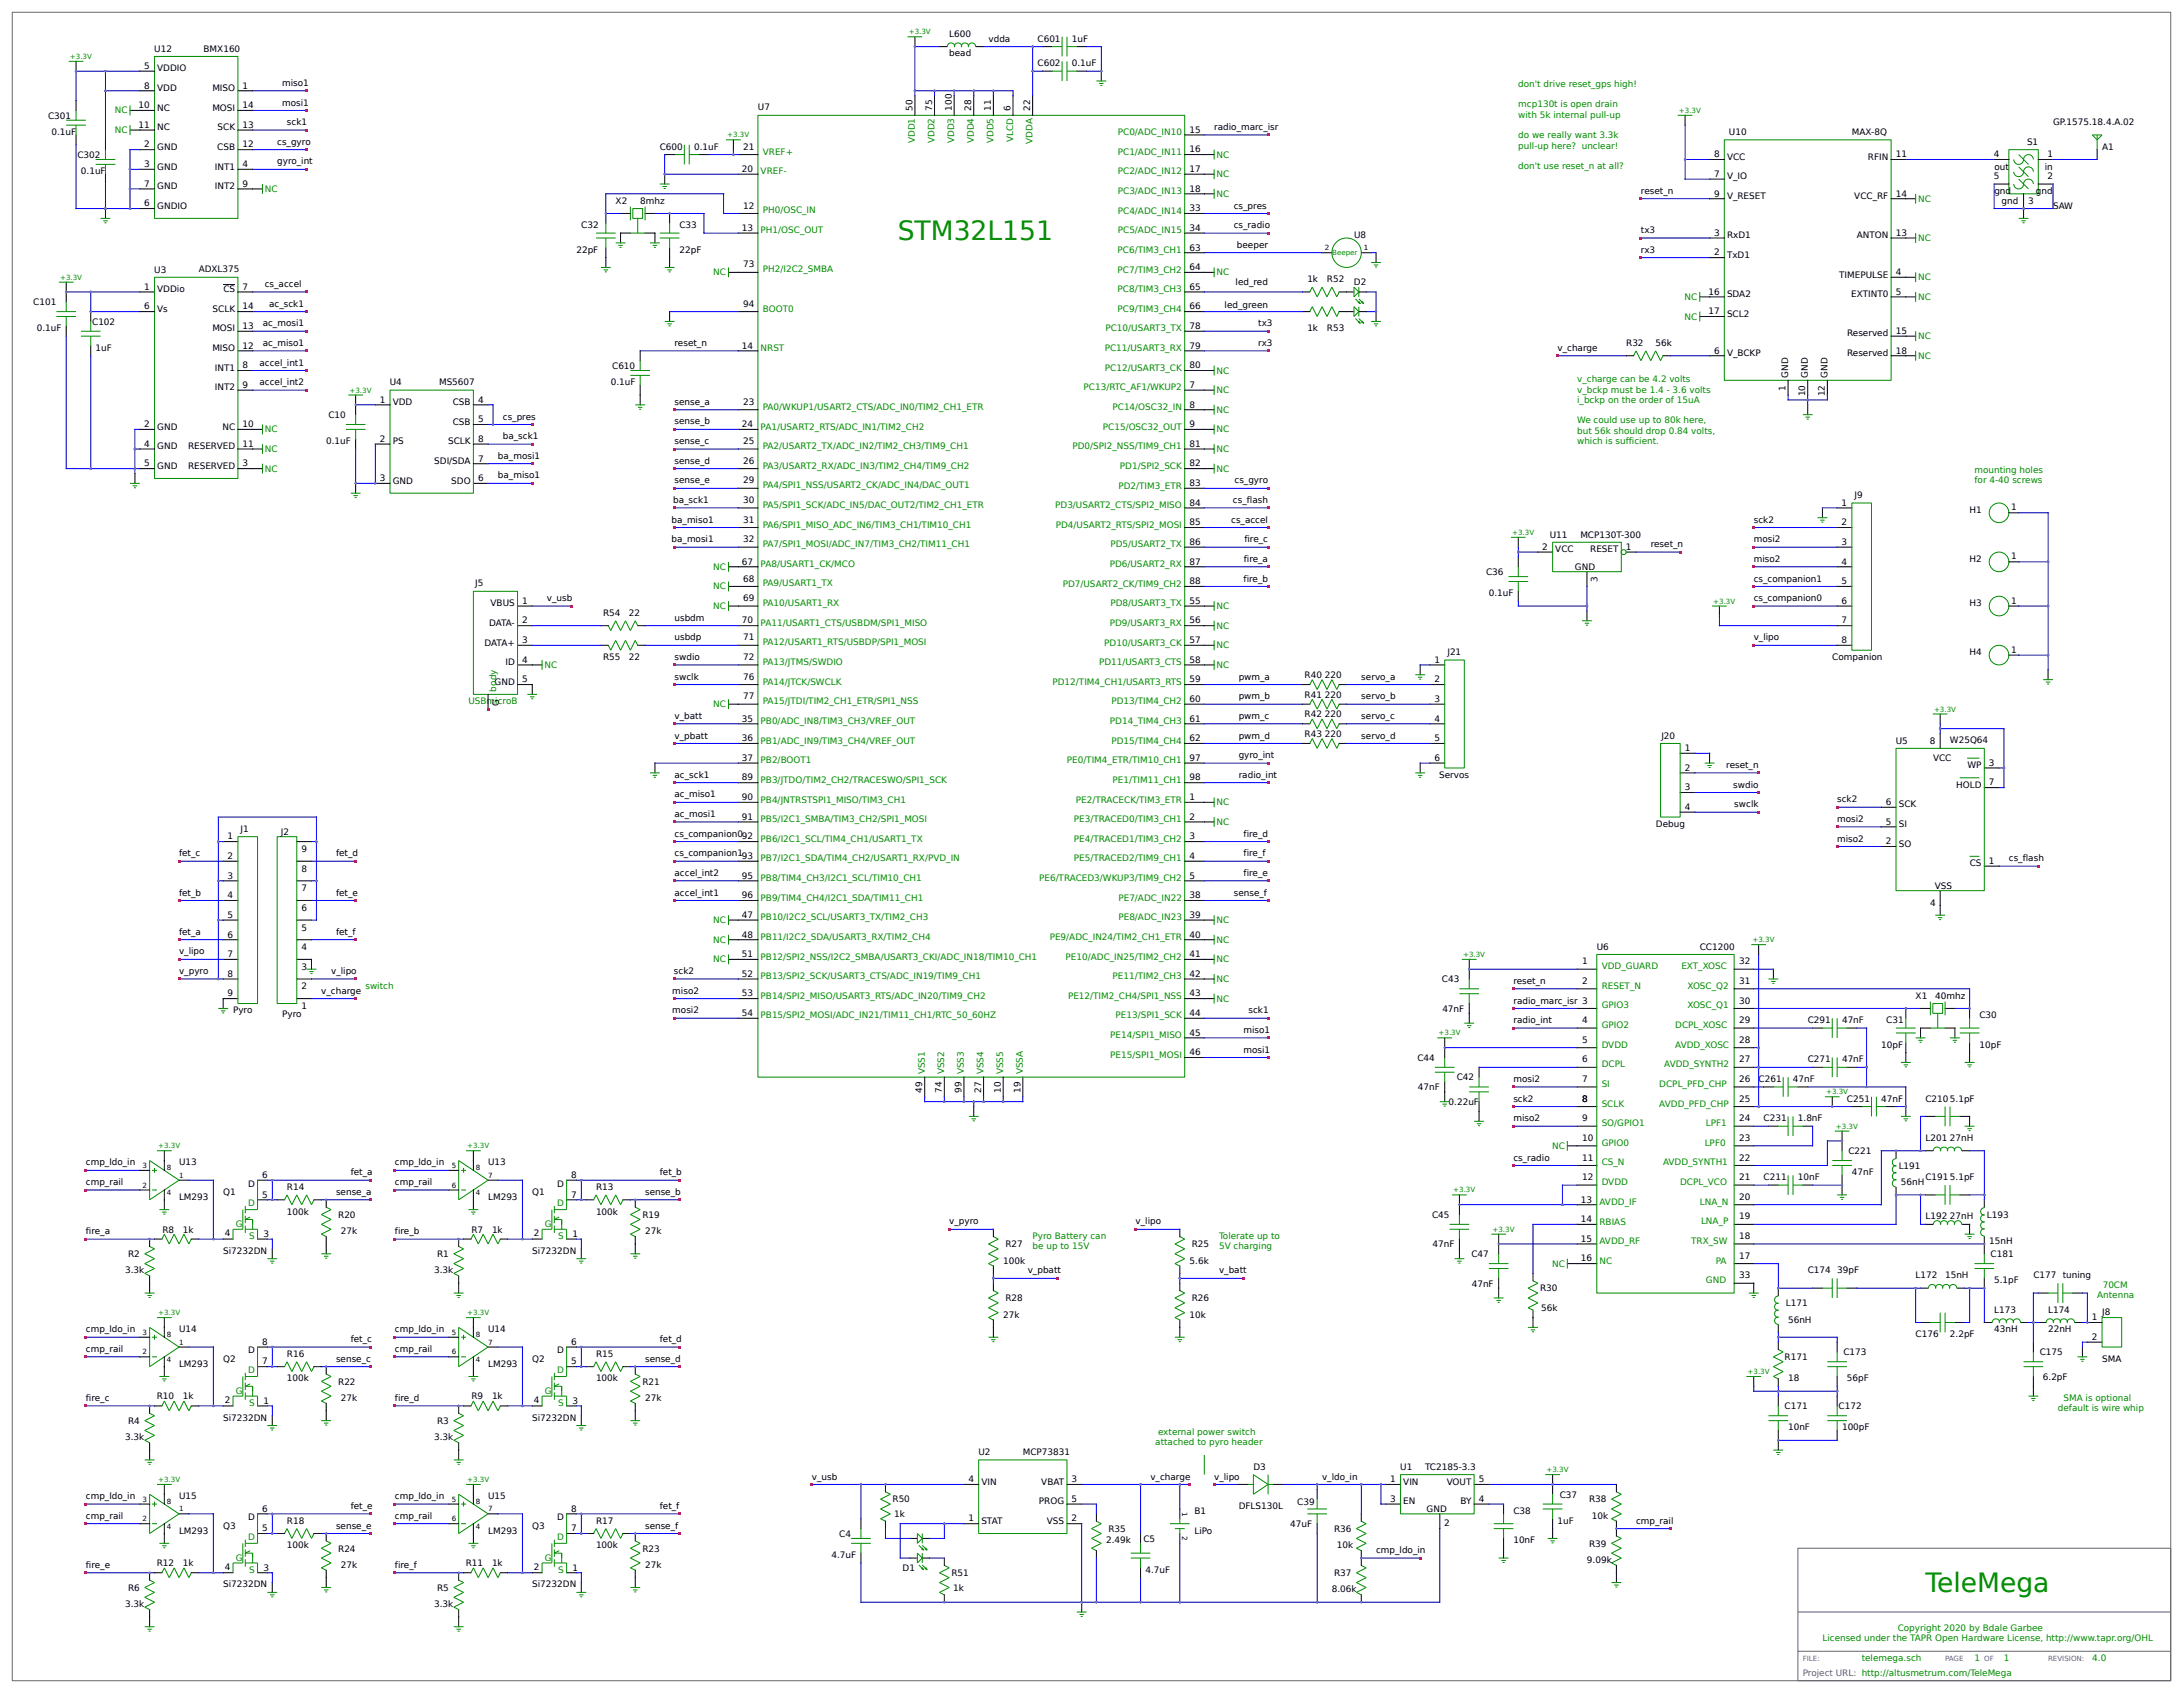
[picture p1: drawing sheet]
<svg xmlns="http://www.w3.org/2000/svg" width="1130mm" height="876mm" viewBox="0 0 1130 876" stroke-linecap="round" stroke-linejoin="round" font-family="sans-serif">
<defs><g id="words">
<g font-size="13.8" fill="#008b00">
<text x="465" y="124">STM32L151</text>
<text x="997" y="824">TeleMega</text>
</g>
<g font-size="4.6">
<text x="491" y="19">L600</text>
<text x="512" y="22">vdda</text>
<text x="537" y="22">C601</text>
<text x="555" y="22">1uF</text>
<text x="80" y="27">U12</text>
<text x="105" y="27">BMX160</text>
<text x="491" y="29">bead</text>
<text x="75" y="36">5</text>
<text x="537" y="34">C602</text>
<text x="555" y="34">0.1uF</text>
<text x="81" y="37">VDDIO</text>
<text x="75" y="46">8</text>
<text x="81" y="47">VDD</text>
<text x="110" y="47">MISO</text>
<text x="126" y="46">1</text>
<text x="146" y="44">miso1</text>
<text x="72" y="56">10</text>
<text x="81" y="57">NC</text>
<text x="110" y="57">MOSI</text>
<text x="126" y="56">14</text>
<text x="146" y="55">mosi1</text>
<text x="392" y="57">U7</text>
<text x="472" y="57" transform="rotate(-90 472 57)">50</text>
<text x="483" y="57" transform="rotate(-90 483 57)">75</text>
<text x="493" y="57" transform="rotate(-90 493 57)">100</text>
<text x="503" y="57" transform="rotate(-90 503 57)">28</text>
<text x="513" y="57" transform="rotate(-90 513 57)">11</text>
<text x="523" y="57" transform="rotate(-90 523 57)">6</text>
<text x="533" y="57" transform="rotate(-90 533 57)">22</text>
<text x="25" y="61">C301</text>
<text x="149" y="65">sck1</text>
<text x="1063" y="65">GP.1575.18.4.A.02</text>
<text x="27" y="70">0.1uF</text>
<text x="72" y="66">11</text>
<text x="81" y="67">NC</text>
<text x="113" y="67">SCK</text>
<text x="126" y="66">13</text>
<text x="616" y="69">15</text>
<text x="629" y="67">radio_marc_isr</text>
<text x="895" y="70">U10</text>
<text x="959" y="70">MAX-8Q</text>
<text x="75" y="76">2</text>
<text x="81" y="78">GND</text>
<text x="113" y="78">CSB</text>
<text x="126" y="76">12</text>
<text x="144" y="75">cs_gyro</text>
<text x="342" y="77">C600</text>
<text x="359" y="77">0.1uF</text>
<text x="385" y="77">21</text>
<text x="1050" y="75">S1</text>
<text x="1088" y="77">A1</text>
<text x="40" y="82">C302</text>
<text x="616" y="79">16</text>
<text x="887" y="81">8</text>
<text x="894" y="83">VCC</text>
<text x="967" y="83">RFIN</text>
<text x="982" y="81">11</text>
<text x="1032" y="81">4</text>
<text x="1060" y="81">1</text>
<text x="75" y="86">3</text>
<text x="81" y="88">GND</text>
<text x="111" y="88">INT1</text>
<text x="126" y="86">4</text>
<text x="144" y="85">gyro_int</text>
<text x="384" y="89">20</text>
<text x="616" y="89">17</text>
<text x="1033" y="88">out</text>
<text x="1059" y="88">in</text>
<text x="42" y="90">0.1uF</text>
<text x="887" y="92">7</text>
<text x="894" y="93">V_IO</text>
<text x="1032" y="93">5</text>
<text x="1060" y="93">2</text>
<text x="75" y="97">7</text>
<text x="81" y="98">GND</text>
<text x="111" y="98">INT2</text>
<text x="126" y="97">9</text>
<text x="616" y="99">18</text>
<text x="850" y="100">reset_n</text>
<text x="887" y="102">9</text>
<text x="982" y="102">14</text>
<text x="1033" y="100">gnd</text>
<text x="1054" y="100">gnd</text>
<text x="75" y="107">6</text>
<text x="319" y="105">X2</text>
<text x="331" y="105">8mhz</text>
<text x="385" y="108">12</text>
<text x="639" y="108">cs_pres</text>
<text x="894" y="103">V_RESET</text>
<text x="960" y="103">VCC_RF</text>
<text x="1036" y="105">gnd</text>
<text x="1050" y="105">3</text>
<text x="1063" y="108">SAW</text>
<text x="81" y="108">GNDIO</text>
<text x="616" y="109">33</text>
<text x="301" y="118">C32</text>
<text x="352" y="118">C33</text>
<text x="384" y="120">13</text>
<text x="616" y="120">34</text>
<text x="639" y="118">cs_radio</text>
<text x="701" y="123">U8</text>
<text x="850" y="121">tx3</text>
<text x="887" y="122">3</text>
<text x="894" y="123">RxD1</text>
<text x="961" y="123">ANTON</text>
<text x="982" y="122">13</text>
<text x="298" y="131">22pF</text>
<text x="352" y="131">22pF</text>
<text x="616" y="130">63</text>
<text x="640" y="128">beeper</text>
<text x="850" y="131">rx3</text>
<text x="887" y="132">2</text>
<text x="894" y="133">TxD1</text>
<text x="80" y="141">U3</text>
<text x="103" y="141">ADXL375</text>
<text x="385" y="138">73</text>
<text x="616" y="140">64</text>
<text x="952" y="144">TIMEPULSE</text>
<text x="982" y="142">4</text>
<text x="75" y="150">1</text>
<text x="126" y="150">7</text>
<text x="137" y="149">cs_accel</text>
<text x="616" y="150">65</text>
<text x="640" y="148">led_red</text>
<text x="677" y="146">1k</text>
<text x="687" y="146">R52</text>
<text x="701" y="148">D2</text>
<text x="81" y="151">VDDio</text>
<text x="116" y="151">CS</text>
<text x="885" y="153">16</text>
<text x="894" y="154">SDA2</text>
<text x="959" y="154">EXTINT0</text>
<text x="982" y="153">5</text>
<text x="17" y="158">C101</text>
<text x="75" y="160">6</text>
<text x="81" y="161">Vs</text>
<text x="110" y="161">SCLK</text>
<text x="126" y="160">14</text>
<text x="139" y="159">ac_sck1</text>
<text x="385" y="159">94</text>
<text x="616" y="160">66</text>
<text x="634" y="159">led_green</text>
<text x="885" y="163">17</text>
<text x="894" y="164">SCL2</text>
<text x="19" y="171">0.1uF</text>
<text x="48" y="168">C102</text>
<text x="110" y="172">MOSI</text>
<text x="126" y="170">13</text>
<text x="136" y="169">ac_mosi1</text>
<text x="616" y="170">78</text>
<text x="652" y="169">tx3</text>
<text x="677" y="171">1k</text>
<text x="687" y="171">R53</text>
<text x="982" y="173">15</text>
<text x="136" y="179">ac_miso1</text>
<text x="349" y="179">reset_n</text>
<text x="652" y="179">rx3</text>
<text x="842" y="179">R32</text>
<text x="857" y="179">56k</text>
<text x="956" y="174">Reserved</text>
<text x="50" y="182">1uF</text>
<text x="110" y="182">MISO</text>
<text x="126" y="180">12</text>
<text x="384" y="180">14</text>
<text x="616" y="180">79</text>
<text x="806" y="182">v_charge</text>
<text x="887" y="183">6</text>
<text x="894" y="184">V_BCKP</text>
<text x="956" y="184">Reserved</text>
<text x="982" y="183">18</text>
<text x="111" y="192">INT1</text>
<text x="126" y="191">8</text>
<text x="134" y="189">accel_int1</text>
<text x="317" y="191">C610</text>
<text x="616" y="191">80</text>
<text x="926" y="195" transform="rotate(-90 926 195)">GND</text>
<text x="936" y="195" transform="rotate(-90 936 195)">GND</text>
<text x="946" y="195" transform="rotate(-90 946 195)">GND</text>
<text x="111" y="202">INT2</text>
<text x="126" y="201">9</text>
<text x="134" y="199">accel_int2</text>
<text x="202" y="200">U4</text>
<text x="227" y="199">MS5607</text>
<text x="316" y="199">0.1uF</text>
<text x="616" y="201">7</text>
<text x="925" y="202" transform="rotate(-90 925 202)">1</text>
<text x="197" y="208">1</text>
<text x="203" y="210">VDD</text>
<text x="234" y="210">CSB</text>
<text x="248" y="208">4</text>
<text x="349" y="210">sense_a</text>
<text x="385" y="210">23</text>
<text x="935" y="205" transform="rotate(-90 935 205)">10</text>
<text x="945" y="205" transform="rotate(-90 945 205)">12</text>
<text x="616" y="211">8</text>
<text x="75" y="221">2</text>
<text x="126" y="221">10</text>
<text x="170" y="216">C10</text>
<text x="234" y="220">CSB</text>
<text x="248" y="219">5</text>
<text x="260" y="217">cs_pres</text>
<text x="349" y="220">sense_b</text>
<text x="384" y="221">24</text>
<text x="616" y="221">9</text>
<text x="81" y="222">GND</text>
<text x="115" y="222">NC</text>
<text x="260" y="227">ba_sck1</text>
<text x="75" y="231">4</text>
<text x="81" y="233">GND</text>
<text x="97" y="233">RESERVED</text>
<text x="126" y="231">11</text>
<text x="169" y="230">0.1uF</text>
<text x="197" y="229">2</text>
<text x="203" y="230">PS</text>
<text x="232" y="230">SCLK</text>
<text x="248" y="229">8</text>
<text x="349" y="230">sense_c</text>
<text x="385" y="230">25</text>
<text x="616" y="231">81</text>
<text x="248" y="239">7</text>
<text x="258" y="237">ba_mosi1</text>
<text x="75" y="241">5</text>
<text x="81" y="243">GND</text>
<text x="97" y="243">RESERVED</text>
<text x="126" y="241">3</text>
<text x="225" y="240">SDI/SDA</text>
<text x="349" y="240">sense_d</text>
<text x="385" y="240">26</text>
<text x="616" y="241">82</text>
<text x="197" y="249">3</text>
<text x="203" y="250">GND</text>
<text x="234" y="250">SDO</text>
<text x="248" y="249">6</text>
<text x="258" y="248">ba_miso1</text>
<text x="349" y="250">sense_e</text>
<text x="385" y="250">29</text>
<text x="616" y="252">83</text>
<text x="639" y="250">cs_gyro</text>
<text x="960" y="258">J9</text>
<text x="349" y="260">ba_sck1</text>
<text x="385" y="260">30</text>
<text x="616" y="262">84</text>
<text x="638" y="260">cs_flash</text>
<text x="954" y="262">1</text>
<text x="1020" y="265">H1</text>
<text x="1041" y="264">1</text>
<text x="348" y="271">ba_miso1</text>
<text x="385" y="271">31</text>
<text x="616" y="272">85</text>
<text x="637" y="271">cs_accel</text>
<text x="908" y="271">sck2</text>
<text x="954" y="272">2</text>
<text x="348" y="281">ba_mosi1</text>
<text x="385" y="281">32</text>
<text x="644" y="281">fire_c</text>
<text x="802" y="278">U11</text>
<text x="818" y="278">MCP130T-300</text>
<text x="908" y="281">mosi2</text>
<text x="616" y="282">86</text>
<text x="799" y="285">2</text>
<text x="805" y="286">VCC</text>
<text x="823" y="286">RESET</text>
<text x="842" y="285">1</text>
<text x="855" y="283">reset_n</text>
<text x="954" y="282">3</text>
<text x="384" y="292">67</text>
<text x="616" y="292">87</text>
<text x="644" y="291">fire_a</text>
<text x="908" y="291">miso2</text>
<text x="954" y="292">4</text>
<text x="1020" y="291">H2</text>
<text x="1041" y="290">1</text>
<text x="769" y="298">C36</text>
<text x="815" y="295">GND</text>
<text x="246" y="304">J5</text>
<text x="385" y="301">68</text>
<text x="616" y="302">88</text>
<text x="644" y="301">fire_b</text>
<text x="827" y="301" transform="rotate(-90 827 301)">3</text>
<text x="908" y="301">cs_companion1</text>
<text x="954" y="302">5</text>
<text x="283" y="311">v_usb</text>
<text x="385" y="311">69</text>
<text x="771" y="309">0.1uF</text>
<text x="908" y="311">cs_companion0</text>
<text x="254" y="314">VBUS</text>
<text x="270" y="313">1</text>
<text x="616" y="313">55</text>
<text x="954" y="313">6</text>
<text x="1020" y="314">H3</text>
<text x="1041" y="312">1</text>
<text x="253" y="324">DATA-</text>
<text x="270" y="323">2</text>
<text x="312" y="319">R54</text>
<text x="326" y="319">22</text>
<text x="349" y="321">usbdm</text>
<text x="384" y="323">70</text>
<text x="616" y="323">56</text>
<text x="954" y="323">7</text>
<text x="251" y="334">DATA+</text>
<text x="270" y="333">3</text>
<text x="349" y="331">usbdp</text>
<text x="385" y="331">71</text>
<text x="616" y="333">57</text>
<text x="908" y="331">v_lipo</text>
<text x="954" y="333">8</text>
<text x="312" y="342">R55</text>
<text x="326" y="342">22</text>
<text x="349" y="342">swdio</text>
<text x="385" y="342">72</text>
<text x="749" y="339">J21</text>
<text x="949" y="342">Companion</text>
<text x="1020" y="339">H4</text>
<text x="1041" y="338">1</text>
<text x="262" y="344">ID</text>
<text x="270" y="343">4</text>
<text x="616" y="343">58</text>
<text x="743" y="343">1</text>
<text x="270" y="353">5</text>
<text x="349" y="352">swclk</text>
<text x="385" y="352">76</text>
<text x="616" y="353">59</text>
<text x="641" y="352">pwm_a</text>
<text x="676" y="351">R40 220</text>
<text x="705" y="352">servo_a</text>
<text x="743" y="353">2</text>
<text x="256" y="354">GND</text>
<text x="258" y="365" transform="rotate(-90 258 365)">G</text>
<text x="385" y="362">77</text>
<text x="616" y="363">60</text>
<text x="641" y="362">pwm_b</text>
<text x="676" y="361">R41 220</text>
<text x="705" y="362">servo_b</text>
<text x="743" y="363">3</text>
<text x="676" y="371">R42 220</text>
<text x="349" y="372">v_batt</text>
<text x="384" y="374">35</text>
<text x="616" y="374">61</text>
<text x="641" y="372">pwm_c</text>
<text x="705" y="372">servo_c</text>
<text x="743" y="374">4</text>
<text x="349" y="382">v_pbatt</text>
<text x="384" y="384">36</text>
<text x="616" y="384">62</text>
<text x="641" y="382">pwm_d</text>
<text x="676" y="381">R43 220</text>
<text x="705" y="382">servo_d</text>
<text x="743" y="384">5</text>
<text x="860" y="382">J20</text>
<text x="872" y="389">1</text>
<text x="982" y="385">U5</text>
<text x="999" y="385">8</text>
<text x="1010" y="385">W25Q64</text>
<text x="384" y="394">37</text>
<text x="616" y="394">97</text>
<text x="641" y="392">gyro_int</text>
<text x="743" y="394">6</text>
<text x="1001" y="394">VCC</text>
<text x="872" y="399">2</text>
<text x="894" y="398">reset_n</text>
<text x="1019" y="398">WP</text>
<text x="1030" y="396">3</text>
<text x="349" y="403">ac_sck1</text>
<text x="384" y="404">89</text>
<text x="616" y="404">98</text>
<text x="641" y="403">radio_int</text>
<text x="745" y="403">Servos</text>
<text x="897" y="408">swdio</text>
<text x="1013" y="408">HOLD</text>
<text x="1030" y="407">7</text>
<text x="349" y="413">ac_miso1</text>
<text x="872" y="409">3</text>
<text x="384" y="414">90</text>
<text x="616" y="414">1</text>
<text x="872" y="419">4</text>
<text x="898" y="418">swclk</text>
<text x="951" y="415">sck2</text>
<text x="976" y="417">6</text>
<text x="983" y="418">SCK</text>
<text x="349" y="423">ac_mosi1</text>
<text x="384" y="424">91</text>
<text x="616" y="424">2</text>
<text x="951" y="425">mosi2</text>
<text x="125" y="431">J1</text>
<text x="857" y="428">Debug</text>
<text x="976" y="427">5</text>
<text x="983" y="428">SI</text>
<text x="118" y="434">1</text>
<text x="145" y="432">J2</text>
<text x="349" y="433">cs_companion0</text>
<text x="384" y="434">92</text>
<text x="616" y="434">3</text>
<text x="644" y="433">fire_d</text>
<text x="951" y="436">miso2</text>
<text x="976" y="437">2</text>
<text x="93" y="443">fet_c</text>
<text x="156" y="441">9</text>
<text x="174" y="443">fet_d</text>
<text x="349" y="443">cs_companion1</text>
<text x="644" y="443">fire_f</text>
<text x="983" y="438">SO</text>
<text x="118" y="445">2</text>
<text x="384" y="445">93</text>
<text x="616" y="445">4</text>
<text x="1020" y="448">CS</text>
<text x="1030" y="447">1</text>
<text x="1040" y="446">cs_flash</text>
<text x="118" y="455">3</text>
<text x="156" y="451">8</text>
<text x="349" y="453">accel_int2</text>
<text x="384" y="455">95</text>
<text x="616" y="455">5</text>
<text x="644" y="453">fire_e</text>
<text x="156" y="461">7</text>
<text x="1002" y="460">VSS</text>
<text x="93" y="464">fet_b</text>
<text x="118" y="465">4</text>
<text x="174" y="464">fet_e</text>
<text x="349" y="464">accel_int1</text>
<text x="384" y="465">96</text>
<text x="616" y="465">38</text>
<text x="639" y="464">sense_f</text>
<text x="156" y="471">6</text>
<text x="999" y="469">4</text>
<text x="118" y="475">5</text>
<text x="384" y="475">47</text>
<text x="616" y="475">39</text>
<text x="93" y="484">fet_a</text>
<text x="118" y="485">6</text>
<text x="156" y="482">5</text>
<text x="174" y="484">fet_f</text>
<text x="384" y="485">48</text>
<text x="616" y="485">40</text>
<text x="156" y="492">4</text>
<text x="827" y="491">U6</text>
<text x="880" y="491">CC1200</text>
<text x="93" y="494">v_lipo</text>
<text x="118" y="495">7</text>
<text x="384" y="495">51</text>
<text x="616" y="495">41</text>
<text x="156" y="502">3</text>
<text x="819" y="499">1</text>
<text x="900" y="499">32</text>
<text x="93" y="504">v_pyro</text>
<text x="118" y="506">8</text>
<text x="171" y="504">v_lipo</text>
<text x="349" y="504">sck2</text>
<text x="384" y="506">52</text>
<text x="616" y="506">42</text>
<text x="747" y="508">C43</text>
<text x="784" y="509">reset_n</text>
<text x="819" y="509">2</text>
<text x="900" y="509">31</text>
<text x="118" y="516">9</text>
<text x="156" y="512">2</text>
<text x="166" y="514">v_charge</text>
<text x="348" y="514">miso2</text>
<text x="384" y="516">53</text>
<text x="616" y="516">43</text>
<text x="784" y="519">radio_marc_isr 3</text>
<text x="900" y="519">30</text>
<text x="992" y="517">X1</text>
<text x="1002" y="517">40mhz</text>
<text x="121" y="525">Pyro</text>
<text x="146" y="526">Pyro</text>
<text x="156" y="522">1</text>
<text x="348" y="525">mosi2</text>
<text x="384" y="526">54</text>
<text x="616" y="526">44</text>
<text x="646" y="525">sck1</text>
<text x="747" y="524">47nF</text>
<text x="1025" y="527">C30</text>
<text x="784" y="530">radio_int</text>
<text x="819" y="530">4</text>
<text x="900" y="530">29</text>
<text x="936" y="530">C291</text>
<text x="954" y="530">47nF</text>
<text x="977" y="530">C31</text>
<text x="616" y="536">45</text>
<text x="644" y="535">miso1</text>
<text x="819" y="540">5</text>
<text x="900" y="540">28</text>
<text x="644" y="545">mosi1</text>
<text x="974" y="542">10pF</text>
<text x="1025" y="542">10pF</text>
<text x="616" y="546">46</text>
<text x="734" y="549">C44</text>
<text x="819" y="550">6</text>
<text x="900" y="550">27</text>
<text x="936" y="550">C271</text>
<text x="954" y="550">47nF</text>
<text x="754" y="559">C42</text>
<text x="784" y="560">mosi2</text>
<text x="819" y="560">7</text>
<text x="900" y="560">26</text>
<text x="911" y="560">C261</text>
<text x="928" y="560">47nF</text>
<text x="478" y="566" transform="rotate(-90 478 566)">49</text>
<text x="488" y="566" transform="rotate(-90 488 566)">74</text>
<text x="498" y="566" transform="rotate(-90 498 566)">99</text>
<text x="508" y="566" transform="rotate(-90 508 566)">27</text>
<text x="518" y="566" transform="rotate(-90 518 566)">10</text>
<text x="528" y="566" transform="rotate(-90 528 566)">19</text>
<text x="734" y="564">47nF</text>
<text x="750" y="572">0.22uF</text>
<text x="784" y="570">sck2</text>
<text x="819" y="570">8</text>
<text x="900" y="570">25</text>
<text x="956" y="570">C251</text>
<text x="974" y="570">47nF</text>
<text x="997" y="570">C2105.1pF</text>
<text x="784" y="580">miso2</text>
<text x="819" y="580">9</text>
<text x="900" y="580">24</text>
<text x="913" y="580">C231</text>
<text x="931" y="580">1.8nF</text>
<text x="819" y="591">10</text>
<text x="900" y="591">23</text>
<text x="997" y="591">L201 27nH</text>
<text x="957" y="597">C221</text>
<text x="44" y="603">cmp_ldo_in</text>
<text x="93" y="603">U13</text>
<text x="204" y="603">cmp_ldo_in</text>
<text x="253" y="603">U13</text>
<text x="784" y="601">cs_radio</text>
<text x="819" y="601">11</text>
<text x="900" y="601">22</text>
<text x="983" y="605">L191</text>
<text x="136" y="610">6</text>
<text x="182" y="608">fet_a</text>
<text x="296" y="610">8</text>
<text x="342" y="608">fet_b</text>
<text x="819" y="611">12</text>
<text x="900" y="611">21</text>
<text x="913" y="611">C211</text>
<text x="931" y="611">10nF</text>
<text x="959" y="608">47nF</text>
<text x="997" y="611">C1915.1pF</text>
<text x="44" y="613">cmp_rail</text>
<text x="128" y="614">D</text>
<text x="149" y="616">R14</text>
<text x="204" y="613">cmp_rail</text>
<text x="288" y="614">D</text>
<text x="309" y="616">R13</text>
<text x="984" y="613">56nH</text>
<text x="93" y="621">LM293</text>
<text x="116" y="618">Q1</text>
<text x="136" y="620">5</text>
<text x="174" y="618">sense_a</text>
<text x="253" y="621">LM293</text>
<text x="276" y="618">Q1</text>
<text x="296" y="620">7</text>
<text x="334" y="618">sense_b</text>
<text x="819" y="622">13</text>
<text x="900" y="621">20</text>
<text x="149" y="629">100k</text>
<text x="309" y="629">100k</text>
<text x="175" y="630">R20</text>
<text x="333" y="630">R19</text>
<text x="491" y="634">v_pyro</text>
<text x="588" y="634">v_lipo</text>
<text x="742" y="630">C45</text>
<text x="819" y="633">14</text>
<text x="900" y="631">19</text>
<text x="997" y="631">L192 27nH</text>
<text x="1029" y="630">L193</text>
<text x="44" y="639">fire_a</text>
<text x="84" y="638">R8</text>
<text x="95" y="638">1k</text>
<text x="116" y="640">4</text>
<text x="136" y="640">3</text>
<text x="177" y="639">27k</text>
<text x="204" y="639">fire_b</text>
<text x="244" y="638">R7</text>
<text x="255" y="638">1k</text>
<text x="276" y="640">2</text>
<text x="296" y="640">1</text>
<text x="334" y="639">27k</text>
<text x="900" y="641">18</text>
<text x="521" y="646">R27</text>
<text x="617" y="646">R25</text>
<text x="742" y="646">47nF</text>
<text x="819" y="643">15</text>
<text x="1030" y="644">15nH</text>
<text x="66" y="651">R2</text>
<text x="116" y="649">Si7232DN</text>
<text x="226" y="651">R1</text>
<text x="276" y="649">Si7232DN</text>
<text x="762" y="651">C47</text>
<text x="819" y="653">16</text>
<text x="900" y="652">17</text>
<text x="1031" y="651">C181</text>
<text x="65" y="659">3.3k</text>
<text x="225" y="659">3.3k</text>
<text x="519" y="654">100k</text>
<text x="532" y="659">v_pbatt</text>
<text x="616" y="654">5.6k</text>
<text x="631" y="659">v_batt</text>
<text x="936" y="659">C174</text>
<text x="951" y="659">39pF</text>
<text x="762" y="666">47nF</text>
<text x="900" y="662">33</text>
<text x="992" y="662">L172</text>
<text x="1007" y="662">15nH</text>
<text x="1033" y="664">5.1pF</text>
<text x="1053" y="662">C177</text>
<text x="1068" y="662">tuning</text>
<text x="797" y="668">R30</text>
<text x="521" y="674">R28</text>
<text x="617" y="674">R26</text>
<text x="925" y="676">L171</text>
<text x="519" y="682">27k</text>
<text x="616" y="682">10k</text>
<text x="798" y="679">56k</text>
<text x="1033" y="679">L173</text>
<text x="1060" y="679">L174</text>
<text x="1083" y="683">1</text>
<text x="1089" y="681">J8</text>
<text x="44" y="690">cmp_ldo_in</text>
<text x="93" y="690">U14</text>
<text x="204" y="690">cmp_ldo_in</text>
<text x="253" y="690">U14</text>
<text x="926" y="685">56nH</text>
<text x="1033" y="690">43nH</text>
<text x="1060" y="690">22nH</text>
<text x="182" y="695">fet_c</text>
<text x="342" y="695">fet_d</text>
<text x="992" y="692">C176</text>
<text x="1010" y="692">2.2pF</text>
<text x="1083" y="694">2</text>
<text x="44" y="700">cmp_rail</text>
<text x="128" y="701">D</text>
<text x="136" y="696">8</text>
<text x="204" y="700">cmp_rail</text>
<text x="288" y="701">D</text>
<text x="296" y="696">6</text>
<text x="955" y="701">C173</text>
<text x="1056" y="701">C175</text>
<text x="93" y="707">LM293</text>
<text x="116" y="705">Q2</text>
<text x="136" y="706">7</text>
<text x="149" y="702">R16</text>
<text x="174" y="705">sense_c</text>
<text x="253" y="707">LM293</text>
<text x="276" y="705">Q2</text>
<text x="296" y="706">5</text>
<text x="309" y="702">R15</text>
<text x="334" y="705">sense_d</text>
<text x="924" y="704">R171</text>
<text x="1088" y="705">SMA</text>
<text x="149" y="715">100k</text>
<text x="175" y="717">R22</text>
<text x="309" y="715">100k</text>
<text x="333" y="717">R21</text>
<text x="926" y="715">18</text>
<text x="956" y="715">56pF</text>
<text x="1058" y="714">6.2pF</text>
<text x="44" y="725">fire_c</text>
<text x="81" y="724">R10</text>
<text x="95" y="724">1k</text>
<text x="177" y="725">27k</text>
<text x="204" y="725">fire_d</text>
<text x="244" y="724">R9</text>
<text x="255" y="724">1k</text>
<text x="334" y="725">27k</text>
<text x="116" y="726">2</text>
<text x="136" y="727">1</text>
<text x="276" y="726">4</text>
<text x="296" y="727">3</text>
<text x="924" y="729">C171</text>
<text x="952" y="729">C172</text>
<text x="66" y="737">R4</text>
<text x="116" y="735">Si7232DN</text>
<text x="226" y="737">R3</text>
<text x="276" y="735">Si7232DN</text>
<text x="926" y="740">10nF</text>
<text x="954" y="740">100pF</text>
<text x="65" y="745">3.3k</text>
<text x="225" y="745">3.3k</text>
<text x="507" y="753">U2</text>
<text x="530" y="753">MCP73831</text>
<text x="649" y="761">D3</text>
<text x="725" y="761">U1</text>
<text x="738" y="761">TC2185-3.3</text>
<text x="420" y="766">v_usb</text>
<text x="501" y="767">4</text>
<text x="555" y="767">3</text>
<text x="596" y="766">v_charge</text>
<text x="629" y="766">v_lipo</text>
<text x="685" y="766">v_ldo_in</text>
<text x="720" y="767">1</text>
<text x="766" y="767">5</text>
<text x="508" y="768">VIN</text>
<text x="539" y="768">VBAT</text>
<text x="727" y="768">VIN</text>
<text x="749" y="768">VOUT</text>
<text x="44" y="776">cmp_ldo_in</text>
<text x="93" y="776">U15</text>
<text x="204" y="776">cmp_ldo_in</text>
<text x="253" y="776">U15</text>
<text x="462" y="778">R50</text>
<text x="538" y="779">PROG</text>
<text x="555" y="777">5</text>
<text x="672" y="779">C39</text>
<text x="720" y="777">3</text>
<text x="727" y="779">EN</text>
<text x="756" y="779">BY</text>
<text x="766" y="777">4</text>
<text x="808" y="775">C37</text>
<text x="823" y="778">R38</text>
<text x="136" y="782">6</text>
<text x="182" y="781">fet_e</text>
<text x="296" y="782">8</text>
<text x="342" y="781">fet_f</text>
<text x="463" y="785">1k</text>
<text x="618" y="784">B1</text>
<text x="641" y="781">DFLS130L</text>
<text x="739" y="783">GND</text>
<text x="784" y="784">C38</text>
<text x="44" y="786">cmp_rail</text>
<text x="116" y="791">Q3</text>
<text x="128" y="787">D</text>
<text x="149" y="789">R18</text>
<text x="174" y="791">sense_e</text>
<text x="204" y="786">cmp_rail</text>
<text x="276" y="791">Q3</text>
<text x="288" y="787">D</text>
<text x="309" y="789">R17</text>
<text x="334" y="791">sense_f</text>
<text x="501" y="788">1</text>
<text x="508" y="789">STAT</text>
<text x="542" y="789">VSS</text>
<text x="555" y="788">2</text>
<text x="668" y="790">47uF</text>
<text x="748" y="790">2</text>
<text x="806" y="789">1uF</text>
<text x="824" y="786">10k</text>
<text x="847" y="789">cmp_rail</text>
<text x="93" y="794">LM293</text>
<text x="136" y="793">5</text>
<text x="253" y="794">LM293</text>
<text x="296" y="793">7</text>
<text x="435" y="795">C4</text>
<text x="574" y="793">R35</text>
<text x="618" y="794">LiPo</text>
<text x="691" y="793">R36</text>
<text x="149" y="801">100k</text>
<text x="175" y="803">R24</text>
<text x="309" y="801">100k</text>
<text x="333" y="803">R23</text>
<text x="573" y="799">2.49k</text>
<text x="592" y="798">C5</text>
<text x="692" y="801">10k</text>
<text x="712" y="804">cmp_ldo_in</text>
<text x="784" y="799">10nF</text>
<text x="823" y="801">R39</text>
<text x="431" y="806">4.7uF</text>
<text x="822" y="809">9.09k</text>
<text x="44" y="812">fire_e</text>
<text x="81" y="811">R12</text>
<text x="95" y="811">1k</text>
<text x="116" y="813">4</text>
<text x="136" y="813">3</text>
<text x="177" y="812">27k</text>
<text x="204" y="812">fire_f</text>
<text x="241" y="811">R11</text>
<text x="255" y="811">1k</text>
<text x="276" y="813">2</text>
<text x="296" y="813">1</text>
<text x="334" y="812">27k</text>
<text x="467" y="813">D1</text>
<text x="493" y="816">R51</text>
<text x="593" y="814">4.7uF</text>
<text x="691" y="816">R37</text>
<text x="116" y="822">Si7232DN</text>
<text x="276" y="822">Si7232DN</text>
<text x="66" y="823">R6</text>
<text x="226" y="823">R5</text>
<text x="494" y="823">1k</text>
<text x="690" y="824">8.06k</text>
<text x="65" y="832">3.3k</text>
<text x="225" y="832">3.3k</text>
</g>
<g font-size="4.6" fill="#008b00">
<text x="786" y="45">don't drive reset_gps high!</text>
<text x="59" y="59">NC</text>
<text x="786" y="56">mcp130t is open drain</text>
<text x="786" y="61">with 5k internal pull-up</text>
<text x="59" y="69">NC</text>
<text x="579" y="70">PC0/ADC_IN10</text>
<text x="786" y="72">do we really want 3.3k</text>
<text x="474" y="74" transform="rotate(-90 474 74)">VDD1</text>
<text x="484" y="74" transform="rotate(-90 484 74)">VDD2</text>
<text x="494" y="74" transform="rotate(-90 494 74)">VDD3</text>
<text x="504" y="74" transform="rotate(-90 504 74)">VDD4</text>
<text x="514" y="74" transform="rotate(-90 514 74)">VDD5</text>
<text x="525" y="74" transform="rotate(-90 525 74)">VLCD</text>
<text x="535" y="74" transform="rotate(-90 535 74)">VDDA</text>
<text x="786" y="77">pull-up here? unclear!</text>
<text x="395" y="80">VREF+</text>
<text x="579" y="80">PC1/ADC_IN11</text>
<text x="630" y="82">NC</text>
<text x="786" y="88">don't use reset_n at all?</text>
<text x="394" y="90">VREF-</text>
<text x="579" y="90">PC2/ADC_IN12</text>
<text x="630" y="92">NC</text>
<text x="137" y="99">NC</text>
<text x="579" y="100">PC3/ADC_IN13</text>
<text x="630" y="102">NC</text>
<text x="993" y="104">NC</text>
<text x="395" y="110">PH0/OSC_IN</text>
<text x="579" y="111">PC4/ADC_IN14</text>
<text x="394" y="121">PH1/OSC_OUT</text>
<text x="579" y="121">PC5/ADC_IN15</text>
<text x="993" y="125">NC</text>
<text x="579" y="131">PC6/TIM3_CH1</text>
<text x="369" y="143">NC</text>
<text x="395" y="141">PH2/I2C2_SMBA</text>
<text x="579" y="141">PC7/TIM3_CH2</text>
<text x="630" y="143">NC</text>
<text x="993" y="145">NC</text>
<text x="579" y="151">PC8/TIM3_CH3</text>
<text x="872" y="155">NC</text>
<text x="993" y="155">NC</text>
<text x="395" y="161">BOOT0</text>
<text x="579" y="161">PC9/TIM3_CH4</text>
<text x="872" y="165">NC</text>
<text x="572" y="172">PC10/USART3_TX</text>
<text x="993" y="176">NC</text>
<text x="394" y="182">NRST</text>
<text x="572" y="182">PC11/USART3_RX</text>
<text x="993" y="186">NC</text>
<text x="572" y="192">PC12/USART3_CK</text>
<text x="630" y="193">NC</text>
<text x="817" y="198">v_charge can be 4.2 volts</text>
<text x="561" y="202">PC13/RTC_AF1/WKUP2</text>
<text x="630" y="204">NC</text>
<text x="817" y="203">v_bckp must be 1.4 - 3.6 volts</text>
<text x="817" y="209">i_bckp on the order of 15uA</text>
<text x="395" y="212">PA0/WKUP1/USART2_CTS/ADC_IN0/TIM2_CH1_ETR</text>
<text x="576" y="212">PC14/OSC32_IN</text>
<text x="630" y="214">NC</text>
<text x="817" y="219">We could use up to 80k here,</text>
<text x="137" y="224">NC</text>
<text x="394" y="222">PA1/USART2_RTS/ADC_IN1/TIM2_CH2</text>
<text x="571" y="222">PC15/OSC32_OUT</text>
<text x="630" y="224">NC</text>
<text x="817" y="225">but 56k should drop 0.84 volts,</text>
<text x="137" y="234">NC</text>
<text x="395" y="232">PA2/USART2_TX/ADC_IN2/TIM2_CH3/TIM9_CH1</text>
<text x="555" y="233">PD0/SPI2_NSS/TIM9_CH1</text>
<text x="630" y="234">NC</text>
<text x="817" y="230">which is sufficient.</text>
<text x="137" y="244">NC</text>
<text x="395" y="243">PA3/USART2_RX/ADC_IN3/TIM2_CH4/TIM9_CH2</text>
<text x="580" y="243">PD1/SPI2_SCK</text>
<text x="630" y="244">NC</text>
<text x="1022" y="245">mounting holes</text>
<text x="1022" y="250">for 4-40 screws</text>
<text x="395" y="253">PA4/SPI1_NSS/USART2_CK/ADC_IN4/DAC_OUT1</text>
<text x="579" y="253">PD2/TIM3_ETR</text>
<text x="395" y="263">PA5/SPI1_SCK/ADC_IN5/DAC_OUT2/TIM2_CH1_ETR</text>
<text x="546" y="263">PD3/USART2_CTS/SPI2_MISO</text>
<text x="395" y="273">PA6/SPI1_MISO_ADC_IN6/TIM3_CH1/TIM10_CH1</text>
<text x="547" y="273">PD4/USART2_RTS/SPI2_MOSI</text>
<text x="395" y="283">PA7/SPI1_MOSI/ADC_IN7/TIM3_CH2/TIM11_CH1</text>
<text x="575" y="283">PD5/USART2_TX</text>
<text x="394" y="293">PA8/USART1_CK/MCO</text>
<text x="575" y="293">PD6/USART2_RX</text>
<text x="369" y="295">NC</text>
<text x="369" y="305">NC</text>
<text x="395" y="304">PA9/USART1_TX</text>
<text x="550" y="304">PD7/USART2_CK/TIM9_CH2</text>
<text x="369" y="315">NC</text>
<text x="395" y="314">PA10/USART1_RX</text>
<text x="575" y="314">PD8/USART3_TX</text>
<text x="630" y="315">NC</text>
<text x="394" y="324">PA11/USART1_CTS/USBDM/SPI1_MISO</text>
<text x="575" y="324">PD9/USART3_RX</text>
<text x="630" y="325">NC</text>
<text x="395" y="334">PA12/USART1_RTS/USBDP/SPI1_MOSI</text>
<text x="572" y="334">PD10/USART3_CK</text>
<text x="630" y="336">NC</text>
<text x="282" y="346">NC</text>
<text x="395" y="344">PA13/JTMS/SWDIO</text>
<text x="569" y="344">PD11/USART3_CTS</text>
<text x="630" y="346">NC</text>
<text x="257" y="358" transform="rotate(-90 257 358)">body</text>
<text x="395" y="354">PA14/JTCK/SWCLK</text>
<text x="545" y="354">PD12/TIM4_CH1/USART3_RTS</text>
<text x="243" y="364">USBmicroB</text>
<text x="395" y="364">PA15/JTDI/TIM2_CH1_ETR/SPI1_NSS</text>
<text x="575" y="365">PD13/TIM4_CH2</text>
<text x="369" y="366">NC</text>
<text x="394" y="375">PB0/ADC_IN8/TIM3_CH3/VREF_OUT</text>
<text x="575" y="375">PD14_TIM4_CH3</text>
<text x="394" y="385">PB1/ADC_IN9/TIM3_CH4/VREF_OUT</text>
<text x="575" y="385">PD15/TIM4_CH4</text>
<text x="394" y="395">PB2/BOOT1</text>
<text x="552" y="395">PE0/TIM4_ETR/TIM10_CH1</text>
<text x="394" y="405">PB3/JTDO/TIM2_CH2/TRACESWO/SPI1_SCK</text>
<text x="576" y="405">PE1/TIM11_CH1</text>
<text x="394" y="415">PB4/JNTRSTSPI1_MISO/TIM3_CH1</text>
<text x="557" y="415">PE2/TRACECK/TIM3_ETR</text>
<text x="630" y="417">NC</text>
<text x="394" y="426">PB5/I2C1_SMBA/TIM3_CH2/SPI1_MOSI</text>
<text x="556" y="426">PE3/TRACED0/TIM3_CH1</text>
<text x="630" y="427">NC</text>
<text x="394" y="436">PB6/I2C1_SCL/TIM4_CH1/USART1_TX</text>
<text x="556" y="436">PE4/TRACED1/TIM3_CH2</text>
<text x="394" y="446">PB7/I2C1_SDA/TIM4_CH2/USART1_RX/PVD_IN</text>
<text x="556" y="446">PE5/TRACED2/TIM9_CH1</text>
<text x="394" y="456">PB8/TIM4_CH3/I2C1_SCL/TIM10_CH1</text>
<text x="538" y="456">PE6/TRACED3/WKUP3/TIM9_CH2</text>
<text x="394" y="466">PB9/TIM4_CH4/I2C1_SDA/TIM11_CH1</text>
<text x="579" y="466">PE7/ADC_IN22</text>
<text x="369" y="478">NC</text>
<text x="394" y="476">PB10/I2C2_SCL/USART3_TX/TIM2_CH3</text>
<text x="579" y="476">PE8/ADC_IN23</text>
<text x="630" y="478">NC</text>
<text x="369" y="488">NC</text>
<text x="394" y="487">PB11/I2C2_SDA/USART3_RX/TIM2_CH4</text>
<text x="544" y="487">PE9/ADC_IN24/TIM2_CH1_ETR</text>
<text x="630" y="488">NC</text>
<text x="394" y="497">PB12/SPI2_NSS/I2C2_SMBA/USART3_CKI/ADC_IN18/TIM10_CH1</text>
<text x="552" y="497">PE10/ADC_IN25/TIM2_CH2</text>
<text x="369" y="498">NC</text>
<text x="630" y="498">NC</text>
<text x="829" y="502">VDD_GUARD</text>
<text x="871" y="502">EXT_XOSC</text>
<text x="394" y="507">PB13/SPI2_SCK/USART3_CTS/ADC_IN19/TIM9_CH1</text>
<text x="576" y="507">PE11/TIM2_CH3</text>
<text x="630" y="508">NC</text>
<text x="189" y="512">switch</text>
<text x="829" y="512">RESET_N</text>
<text x="874" y="512">XOSC_Q2</text>
<text x="394" y="517">PB14/SPI2_MISO/USART3_RTS/ADC_IN20/TIM9_CH2</text>
<text x="553" y="517">PE12/TIM2_CH4/SPI1_NSS</text>
<text x="630" y="518">NC</text>
<text x="829" y="522">GPIO3</text>
<text x="874" y="522">XOSC_Q1</text>
<text x="394" y="527">PB15/SPI2_MOSI/ADC_IN21/TIM11_CH1/RTC_50_60HZ</text>
<text x="578" y="527">PE13/SPI1_SCK</text>
<text x="829" y="532">GPIO2</text>
<text x="867" y="532">DCPL_XOSC</text>
<text x="575" y="537">PE14/SPI1_MISO</text>
<text x="829" y="542">DVDD</text>
<text x="867" y="542">AVDD_XOSC</text>
<text x="575" y="547">PE15/SPI1_MOSI</text>
<text x="479" y="556" transform="rotate(-90 479 556)">VSS1</text>
<text x="489" y="556" transform="rotate(-90 489 556)">VSS2</text>
<text x="499" y="556" transform="rotate(-90 499 556)">VSS3</text>
<text x="509" y="556" transform="rotate(-90 509 556)">VSS4</text>
<text x="519" y="556" transform="rotate(-90 519 556)">VSS5</text>
<text x="530" y="556" transform="rotate(-90 530 556)">VSSA</text>
<text x="829" y="552">DCPL</text>
<text x="862" y="552">AVDD_SYNTH2</text>
<text x="829" y="563">SI</text>
<text x="859" y="563">DCPL_PFD_CHP</text>
<text x="829" y="573">SCLK</text>
<text x="859" y="573">AVDD_PFD_CHP</text>
<text x="829" y="583">SO/GPIO1</text>
<text x="883" y="583">LPF1</text>
<text x="829" y="593">GPIO0</text>
<text x="883" y="593">LPF0</text>
<text x="804" y="595">NC</text>
<text x="829" y="603">CS_N</text>
<text x="861" y="603">AVDD_SYNTH1</text>
<text x="829" y="613">DVDD</text>
<text x="870" y="613">DCPL_VCO</text>
<text x="828" y="624">AVDD_IF</text>
<text x="880" y="624">LNA_N</text>
<text x="128" y="624">D</text>
<text x="288" y="624">D</text>
<text x="122" y="635">G</text>
<text x="282" y="635">G</text>
<text x="828" y="634">RBIAS</text>
<text x="881" y="634">LNA_P</text>
<text x="129" y="641">S</text>
<text x="289" y="641">S</text>
<text x="535" y="641">Pyro Battery can</text>
<text x="631" y="641">Tolerate up to</text>
<text x="535" y="646">be up to 15V</text>
<text x="631" y="646">5V charging</text>
<text x="828" y="644">AVDD_RF</text>
<text x="876" y="644">TRX_SW</text>
<text x="804" y="656">NC</text>
<text x="828" y="654">NC</text>
<text x="888" y="654">PA</text>
<text x="883" y="664">GND</text>
<text x="1086" y="672">Antenna</text>
<text x="1089" y="666">70CM</text>
<text x="128" y="711">D</text>
<text x="288" y="711">D</text>
<text x="122" y="721">G</text>
<text x="282" y="721">G</text>
<text x="1068" y="725">SMA is optional</text>
<text x="129" y="728">S</text>
<text x="289" y="728">S</text>
<text x="1066" y="730">default is wire whip</text>
<text x="600" y="743">external power switch</text>
<text x="598" y="748">attached to pyro header</text>
<text x="128" y="797">D</text>
<text x="288" y="797">D</text>
<text x="122" y="808">G</text>
<text x="282" y="808">G</text>
<text x="129" y="814">S</text>
<text x="289" y="814">S</text>
<text x="983" y="844">Copyright 2020 by Bdale Garbee</text>
<text x="944" y="850">Licensed under the TAPR Open Hardware License, http://www.tapr.org/OHL</text>
<text x="964" y="860">telemega.sch</text>
<text x="1022" y="860">1</text>
<text x="1038" y="860">1</text>
<text x="1083" y="860">4.0</text>
</g>
<text font-size="4.6" fill="#666" x="933" y="867">Project URL: http://altusmetrum.com/TeleMega</text>
<g font-size="3.7" fill="#008b00">
<text x="471" y="18">+3.3V</text>
<text x="36" y="30">+3.3V</text>
<text x="869" y="58">+3.3V</text>
<text x="377" y="71">+3.3V</text>
<text x="690" y="132">Beeper</text>
<text x="31" y="145">+3.3V</text>
<text x="181" y="203">+3.3V</text>
<text x="783" y="277">+3.3V</text>
<text x="887" y="312">+3.3V</text>
<text x="1001" y="368">+3.3V</text>
<text x="907" y="488">+3.3V</text>
<text x="758" y="495">+3.3V</text>
<text x="745" y="536">+3.3V</text>
<text x="946" y="566">+3.3V</text>
<text x="951" y="584">+3.3V</text>
<text x="82" y="594">+3.3V</text>
<text x="242" y="594">+3.3V</text>
<text x="752" y="617">+3.3V</text>
<text x="773" y="638">+3.3V</text>
<text x="82" y="681">+3.3V</text>
<text x="242" y="681">+3.3V</text>
<text x="905" y="711">+3.3V</text>
<text x="82" y="767">+3.3V</text>
<text x="242" y="767">+3.3V</text>
<text x="801" y="762">+3.3V</text>
</g>
<g font-size="3.7">
<text x="686" y="130">2</text>
<text x="706" y="130">1</text>
<text x="74" y="605">3</text>
<text x="86" y="606">8</text>
<text x="234" y="605">5</text>
<text x="246" y="606">8</text>
<text x="93" y="610">1</text>
<text x="253" y="610">7</text>
<text x="74" y="615">2</text>
<text x="234" y="615">6</text>
<text x="86" y="618">4</text>
<text x="246" y="618">4</text>
<text x="74" y="691">3</text>
<text x="86" y="692">8</text>
<text x="93" y="696">1</text>
<text x="234" y="691">5</text>
<text x="246" y="692">8</text>
<text x="253" y="696">7</text>
<text x="74" y="701">2</text>
<text x="234" y="701">6</text>
<text x="86" y="705">4</text>
<text x="246" y="705">4</text>
<text x="74" y="777">3</text>
<text x="86" y="779">8</text>
<text x="234" y="777">5</text>
<text x="246" y="779">8</text>
<text x="93" y="782">1</text>
<text x="253" y="782">7</text>
<text x="612" y="783" transform="rotate(90 612 783)">1</text>
<text x="74" y="787">2</text>
<text x="86" y="791">4</text>
<text x="234" y="787">6</text>
<text x="246" y="791">4</text>
<text x="612" y="795" transform="rotate(90 612 795)">2</text>
</g>
<g font-size="3.7" fill="#666">
<text x="933" y="860">FILE:</text>
<text x="1007" y="860">PAGE</text>
<text x="1027" y="860">OF</text>
<text x="1060" y="860">REVISION:</text>
</g>
</g></defs>
<path d="M6 6h1118v864h-1118zM931 801h193v69h-193zM931 834h193M931 855h193" fill="none" stroke="#666" stroke-width=".52"/>
<g fill="none" stroke="#00f" stroke-width=".52">
<path d="M55 37v35M72 37h-33v15M486 24h-12v26M509 24h31M535 37h5M535 24v26M563 24h7v13h-7M55 47h17M131 47h28M131 57h28M474 47h51v3M484 47v3"/>
<path d="M494 47v3M504 47v3M514 47v3M39 75v33h33M72 77h-5v31M131 67h28M131 77h28M380 77v3M624 70h33M872 65v28h13M55 95v13M67 88h5"/>
<path d="M67 98h5M131 88h28M344 80v10h38M367 80h15M872 83h13M987 83h46M1033 95v13h30v-13M1063 83h23M321 110h-7v-10h61v10h7M339 110h25v11h18M624 110h33M850 103h35"/>
<path d="M624 131h61M624 121h33M710 131h2M850 123h35M850 133h35M34 151h38M47 151v10h25M131 151h28M624 151h50M707 151h5v10h-5M34 174v69h38M131 171h28"/>
<path d="M131 161h28M347 161h35M624 171h33M624 161h50M47 184v59M131 182h28M131 192h28M331 182h51M624 182h33M806 184h36M865 184h20M131 202h28"/>
<path d="M184 210h10M253 210h2v10M253 220h23M349 212h33M926 204v3h20v-3M936 204v6M70 232h2M72 222h-2v23M194 230v20h-10v-18M253 230h23M349 222h33M349 232h33"/>
<path d="M253 250h23M253 240h23M349 243h33M349 253h33M624 253h33M349 273h33M349 263h33M624 273h33M624 263h33M908 273h43M944 263h7M1045 265h15v82"/>
<path d="M349 283h33M624 283h33M624 293h33M786 283v5M786 286h10M847 286h23M908 283h43M908 293h43M1045 291h15M276 314h20M624 304h33M786 311v3h36"/>
<path d="M822 304v12M890 319v5h61M908 314h43M908 304h43M1045 314h15M276 334h35M276 324h35M334 334h48M334 324h48M908 334h43M1045 339h15M349 344h33"/>
<path d="M349 354h33M624 354h50M697 354h43M735 344h5M349 375h33M624 375h50M624 364h50M697 375h43M697 364h43M1005 375v5M1005 377h33v31h-3M339 395h43"/>
<path d="M349 385h33M624 395h33M624 385h50M697 385h43M735 395h5M878 390h7M1035 398h3M349 405h33M349 415h33M624 405h33M878 400h33M878 410h33"/>
<path d="M951 418h23M113 436h3M161 436h3M349 436h33M349 425h33M624 436h33M878 420h33M951 438h23M951 428h23M93 446h23M113 456h3M161 456h3"/>
<path d="M161 446h23M349 456h33M349 446h33M624 456h33M624 446h33M1035 448h20M93 466h23M113 476h3M161 476h3v-53h-51v84M161 466h23M349 466h33M624 466h33"/>
<path d="M93 497h23M93 486h23M161 486h23M911 494v79M93 507h23M161 507h23M161 517h23M349 507h33M349 517h33M761 502h56M784 512h33M908 512h112v10h-8"/>
<path d="M908 502h10M349 527h33M624 527h33M624 537h33M784 522h33M784 532h33M908 522h86M908 532h31M961 532h5v31M624 547h33M748 542h69M766 552h51"/>
<path d="M908 552h31M908 542h3M961 552h5M479 568v2h51v-2M489 568v2M499 568v2M504 570v3M509 568v2M519 568v2M784 573h33M784 563h33M908 573h51"/>
<path d="M908 563h5M936 563h51v10h-5M997 578h-3v18M784 583h33M908 583h8M939 583v10h-31M954 591h-8v12h-38M997 596h-23v28h-66M1020 596h7v25M44 616h28M44 606h28M98 611h12v30"/>
<path d="M138 611h54M141 611v10M204 616h28M204 606h28M258 611h13v30M298 611h54M301 611v10M784 603h33M817 613h-8v11M908 613h8M939 613h15M994 618v16h3"/>
<path d="M997 618h-15v16h-74M1020 618h7M138 621h6M166 621h26M298 621h6M326 621h26M491 636h23M588 636h23M756 624h61M817 634h-23v25M44 641h36M103 641h13"/>
<path d="M138 641h3v5M204 641h36M263 641h13M298 641h3v5M514 659v5M611 659v5M776 644h41M908 654h13v13h18M908 644h119M514 662h33M611 662h33M961 667h33"/>
<path d="M992 667v18h2M1017 667h10v18M1020 667v18h-3M1055 669h-2v26M1078 669h3v16h-3M44 692h28M98 697h12v31M138 697h54M141 697v10M204 692h28M258 697h13v31M298 697h54"/>
<path d="M301 697v10M921 690v5M921 692h30v3M1050 685h5M1081 695h-3v2M44 702h28M138 707h6M166 707h26M204 702h28M298 707h6M326 707h26M908 718v2h43"/>
<path d="M921 718v5M951 718v5M44 728h36M103 728h13M138 728h3v5M204 728h36M263 728h13M298 728h3v5M921 745h30M44 779h28M204 779h28M420 768h79"/>
<path d="M446 768v18M560 768h56M560 779h8v5M591 768v26M611 768v13M629 768h12M664 768h54M682 768v3M705 768v16M715 768v11h3M771 768h66M771 779h8"/>
<path d="M44 789h28M98 784h12v30M138 784h54M138 794h6M141 784v10M166 794h26M204 789h28M258 784h13v30M298 784h54M298 794h6M301 784v10M326 794h26"/>
<path d="M458 791v5h13M489 789v7h-8M499 789h-33v17h5M560 789v40M611 799v30M682 794v35M745 791v38h-299v-20M837 791h28M44 814h36M103 814h13M138 814h3v5M204 814h36"/>
<path d="M263 814h13M298 814h3v5M481 806h8M568 806v23M591 817v12M705 806h30"/>
</g>
<g fill="none" stroke="#000" stroke-width=".52">
<path d="M474 19v5M39 32v5M72 37h8M486 24h4M505 24h4M540 24h5M540 37h5M558 24h5M558 37h5M570 37v5M39 52v5M67 57h13"/>
<path d="M72 47h8M123 57h8M123 47h8M474 50v10M484 50v10M494 50v10M504 50v10M514 50v10M525 50v10M535 50v10M872 60v5M39 70v5"/>
<path d="M55 72v5M67 67h13M72 77h8M123 67h8M123 77h8M380 72v5M613 70h11M1086 77v6M55 90v5M72 88h8M72 98h8M123 88h8"/>
<path d="M123 98h13M344 80h5M344 90v5M362 80h5M382 90h10M382 80h10M613 90h16M613 80h16M885 83h8M885 93h8M979 83h8M1033 83h7"/>
<path d="M1033 95h7M1055 83h8M1055 95h8M55 108v5M72 108h8M314 110v6M321 110h5M334 110h5M347 110v6M382 110h10M613 100h16M613 110h11"/>
<path d="M885 103h8M979 103h13M1048 100v13M314 128v10M326 121h-5v5M334 121h5v5M347 128v10M382 121h10M613 131h11M613 121h11M685 131h5M705 131h5"/>
<path d="M712 131v5M885 123h8M885 133h8M979 123h13M34 146v10M72 151h8M116 147h6M123 151h8M377 141h15M613 141h16M613 151h11M674 151h4"/>
<path d="M693 151h8M704 151h3M880 154h13M979 154h13M979 144h13M34 169v5M47 161v5M47 179v5M72 161h8M123 161h8M123 171h8M347 161v5"/>
<path d="M382 161h10M613 161h11M613 171h11M674 161h4M693 161h8M704 161h3M712 161v5M880 164h13M979 174h13M123 182h8M123 192h8M331 182v5"/>
<path d="M331 199v11M382 182h10M613 182h11M613 192h16M842 184h4M861 184h4M885 184h8M926 197v7M936 197v7M946 197v7M979 184h13M123 202h8"/>
<path d="M184 204v11M194 210h8M245 210h8M245 220h8M382 212h10M613 202h16M613 212h16M936 210v5M72 222h8M72 232h8M123 222h13M123 232h13"/>
<path d="M184 227v5M194 230h8M245 230h8M382 222h10M382 232h10M613 222h16M613 232h16M70 245v5M72 243h8M123 243h13M184 250v5M194 250h8"/>
<path d="M245 250h8M245 240h8M382 243h10M382 253h10M613 243h16M613 253h11M382 273h10M382 263h10M613 273h11M613 263h11M786 278v5M944 263v5"/>
<path d="M951 273h8M951 263h8M1040 265h5M377 293h15M382 283h10M613 283h11M613 293h11M786 288v5M796 286h8M822 296v8M842 286h5M951 283h8"/>
<path d="M951 293h8M1040 291h5M268 314h8M377 314h15M377 304h15M613 314h16M613 304h11M786 306v5M822 316v5M890 314v5M951 314h8M951 304h8"/>
<path d="M1040 314h5M268 324h8M268 334h8M311 324h4M311 334h4M330 324h4M330 334h4M382 324h10M382 334h10M613 324h16M613 334h16M951 324h8"/>
<path d="M951 334h8M1040 339h5M253 359v8M268 354h8v5M268 344h13M382 344h10M382 354h10M613 344h16M613 354h11M674 354h4M693 354h4M735 344v5"/>
<path d="M740 344h8M740 354h8M1060 347v5M377 364h15M382 375h10M613 375h11M613 364h11M674 375h4M674 364h4M693 375h4M693 364h4M740 375h8"/>
<path d="M740 364h8M1005 370v5M1005 380v7M339 395v5M382 385h10M382 395h10M613 385h11M613 395h11M674 385h4M693 385h4M735 395v5M740 385h8"/>
<path d="M740 395h8M870 390h8M885 390v5M1027 398h8M382 415h10M382 405h10M613 415h16M613 405h11M870 400h8M870 410h8M974 418h8M1027 408h8"/>
<path d="M116 436h7M154 436h7M382 436h10M382 425h10M613 436h11M613 425h16M870 420h8M974 438h8M974 428h8M116 446h7M116 456h7M154 446h7"/>
<path d="M154 456h7M382 446h10M382 456h10M613 446h11M613 456h11M1027 448h8M116 466h7M116 476h7M154 466h7M154 476h7M377 476h15M382 466h10"/>
<path d="M613 466h11M613 476h16M1005 461v13M116 486h7M116 497h7M154 486h7M154 497h7v5M377 486h15M377 497h15M613 486h16M613 497h16M761 497v10"/>
<path d="M911 489v5M116 507h7M123 517h-7v5M154 507h7M154 517h7M382 507h10M382 517h10M613 507h16M613 517h16M761 519v11M817 502h10M817 512h10"/>
<path d="M898 502h10M898 512h10M918 502v5M382 527h10M613 527h11M613 537h11M748 537v10M817 522h10M817 532h10M898 522h10M898 532h10M939 532h5"/>
<path d="M956 532h5M987 522v5M987 540v10M994 522h5M999 532h-5v5M1007 522h5M1007 532h5v5M1020 522v5M1020 540v10M479 558v10M489 558v10M499 558v10"/>
<path d="M509 558v10M519 558v10M530 558v10M613 547h11M766 552v6M817 552h10M817 542h10M898 552h10M898 542h10M939 552h5M956 552h5M504 573v5"/>
<path d="M748 560v10M766 570v10M817 573h10M817 563h10M898 573h10M898 563h10M913 563h5M931 563h5M949 568v5M959 573h5M977 573h5M987 573v5"/>
<path d="M997 578h5M1015 578h5v5M85 596v10M245 596v10M812 593h15M817 583h10M898 583h10M898 593h10M916 583h5M933 583h6M954 585v11M982 596v3"/>
<path d="M997 596h4M1016 596h4M72 606h5M72 616h5M85 616v10M93 611h5M133 611h5M232 606h5M232 616h5M245 616v10M253 611h5M293 611h5"/>
<path d="M756 618v11M817 613h10M817 603h10M898 613h10M898 603h10M916 613h5M933 613h6M954 608v10M982 615v3M997 618h5M1015 618h5M133 621h5"/>
<path d="M144 621h3M163 621h3M169 621v4M293 621h5M304 621h3M323 621h3M329 621v4M514 636v4M611 636v4M776 639v10M817 634h10M817 624h10"/>
<path d="M898 634h10M898 624h10M997 634h4M1016 634h4v5M1027 621v4M77 641v4M80 641h4M99 641h4M116 641h5M133 641h5M141 646v6M169 640v9"/>
<path d="M237 641v4M240 641h4M259 641h4M276 641h5M293 641h5M301 646v6M329 640v9M514 655v4M611 655v4M756 641v11M794 659v4M812 654h15"/>
<path d="M817 644h10M898 654h10M898 644h10M1027 640v9M77 660v9M237 660v9M514 664v4M611 664v4M776 662v10M794 678v9M898 664h10v5M921 667v4"/>
<path d="M939 667h5M956 667h5M994 667h4M1013 667h4M1027 662v5M1055 669h5M1073 669h5M72 692h5M85 682v10M93 697h5M133 697h5M232 692h5"/>
<path d="M245 682v10M253 697h5M293 697h5M514 683v9M611 683v9M921 686v4M921 695v3M951 695v5M994 685h5M1012 685h5M1027 685h4M1046 685h4"/>
<path d="M1053 695v5M1055 685h4M1074 685h4M1078 697v5M1081 695h7M1081 685h7M72 702h5M85 702v10M133 707h5M144 707h3M163 707h3M169 707v4"/>
<path d="M232 702h5M245 702v10M293 707h5M304 707h3M323 707h3M329 707v4M908 712v6M921 714v4M951 712v6M1053 712v11M77 728v4M80 728h4"/>
<path d="M99 728h4M116 728h5M133 728h5M141 733v5M169 726v9M237 728v4M240 728h4M259 728h4M276 728h5M293 728h5M301 733v5M329 726v9"/>
<path d="M921 723v5M951 723v5M77 747v9M237 747v9M921 740v11M951 740v5M72 779h5M85 768v11M232 779h5M245 768v11M458 768v4M499 768h8"/>
<path d="M552 768h8M552 779h8M641 768h5M659 768h5M682 771v5M718 768h7M718 779h7M763 768h8M763 779h8M779 779v5M804 763v10M837 768v4"/>
<path d="M72 789h5M85 789v10M93 784h5M133 794h5M133 784h5M144 794h3M163 794h3M169 794v4M232 789h5M245 789v10M253 784h5M293 794h5"/>
<path d="M293 784h5M304 794h3M323 794h3M329 794v4M446 786v5M458 787v4M471 796h4M478 796h3M499 789h8M552 789h8M568 784v3M591 794v5"/>
<path d="M611 781v5M611 794v5M682 789v5M705 784v3M745 784v7M779 796v10M804 786v10M837 787v8M77 814v4M80 814h4M99 814h4M116 814h5"/>
<path d="M133 814h5M141 819v5M169 813v9M237 814v4M240 814h4M259 814h4M276 814h5M293 814h5M301 819v5M329 813v9M446 804v5M471 806h4"/>
<path d="M478 806h3M489 806v4M568 803v3M591 812v5M705 803v7M837 810v9M77 833v9M237 833v9M489 825v4M560 829v5M705 825v4"/>
</g>
<g fill="none" stroke="#008b00" stroke-width=".52">
<path d="M470 19h8M550 19v10M552 19v10M36 32h7M80 29h43v84h-43zM490 24a2 2 0 0 1 2-2 2 2 0 0 1 2 2 1.8 1.8 0 0 1 2-2 1.8 1.8 0 0 1 2 2 1.8 1.8 0 0 1 2-2 1.8 1.8 0 0 1 1 2 2 2 0 0 1 2-2 2 2 0 0 1 2 2M545 24h5M545 37h5M550 32v10M552 32v10M552 24h6M552 37h6"/>
<path d="M39 57v5M67 55v5M392 60h221v498h-221zM568 42h5M569 43h2M570 44h1M869 60h7M34 65h10M34 62h10M39 65v5M55 77v6M67 65v5"/>
<path d="M354 75v10M357 75v10M376 72h8M629 77v6M893 72h86v125h-86zM1040 77h15v23h-15zM1083 70h5l-2 2zM1086 70v7M50 85h10M50 83h10M55 85v5M136 95v5"/>
<path d="M342 95h5M343 97h2M344 98h1M349 80h5M357 80h5M629 88v5M629 98v5M1043 83a2.7 2.7 0 0 0 3 2 2.7 2.7 0 0 0 2-4 2.5 2.5 0 0 1 3-1 2.5 2.5 0 0 1 2 3M1043 89a2.7 2.7 0 0 0 3 2 2.7 2.7 0 0 0 2-3 2.5 2.5 0 0 1 3-2 2.5 2.5 0 0 1 2 3M1043 95a2.7 2.7 0 0 0 3 3 2.7 2.7 0 0 0 2-4 2.5 2.5 0 0 1 3-1 2.5 2.5 0 0 1 2 2M1045 80l5 5M1045 86l5 5"/>
<path d="M1045 93l5 5M52 113h5M53 114h3M54 115h1M314 116v5M326 107v7M328 108h5v5h-5zM330 113v8M334 107v7M347 116v5M992 100v5M1045 113h5"/>
<path d="M1047 114h2M1047 115h1M309 121h10M309 123h10M311 138h5M313 140h2M314 123v5M319 126h5M320 127h2M321 128h1M326 121h8M337 126h5"/>
<path d="M338 127h2M339 128h1M342 121h10M342 123h10M344 138h5M346 140h2M347 123v5M377 138v6M629 138v6M710 136h5M711 137h3M712 138h1"/>
<path d="M992 121v5M30 146h8M34 156v5M80 144h43v104h-43zM313 141h1M346 141h1M678 151l1-2 3 5 3-5 2 5 3-5 2 5 1-3M701 149l3 2-3 3zM701 159l3 2-3 3zM702 155l2 2M703 156l1 1M704 149v5"/>
<path d="M704 159v5M704 156v1M704 155l2 2M705 156l1 1M880 151v5M992 141v5M992 151v5M29 164h10M29 161h10M34 164v5M42 174h10M42 171h10"/>
<path d="M47 166v5M47 174v5M344 166h5M346 168h2M346 169h1M678 161l1-2 3 5 3-5 2 5 3-5 2 5 1-3M702 165l2 2M703 167h1M704 166v1M704 165l2 2M705 167h1M705 166l1 1"/>
<path d="M710 166h5M711 168h3M712 169h1M880 161v5M992 171v6M326 194h11M326 192h11M331 187v5M331 194v5M629 189v5M629 199v5M846 184l1-2 3 5 2-5 3 5 2-5 3 5 1-3"/>
<path d="M992 182v5M136 220v5M179 220h10M180 204h8M184 215v5M202 202h43v53h-43zM329 210h5M330 211h3M331 212h1M629 210v5M629 220v5M933 215h6"/>
<path d="M935 216h2M935 217h1M136 230v5M179 222h10M184 222v5M629 230v5M67 250h5M69 251h2M69 252h1M136 240v5M182 255h5M183 257h2"/>
<path d="M184 258h1M629 240v5M782 278h8M941 268h5M942 269h3M943 270h1M959 260h10v77h-10zM377 291v5M781 298h10M786 293v5M804 281h35v15h-35zM245 306h23v53h-23z"/>
<path d="M377 301v5M377 311v5M629 311v5M781 301h10M786 301v5M886 314h8M315 324l1 2 3-5 2 5 3-5 2 5 3-5 1 3M315 334l1 3 3-6 2 6 3-6 2 6 3-6 1 3M629 321v5M629 331v6M819 321h5M821 323h2"/>
<path d="M821 324h1M273 359h5M281 342v5M629 342v5M678 354l1-2 3 5 3-5 2 5 3-5 2 5 1-3M733 349h5M734 351h2M735 352h1M748 342h10v56h-10zM1058 352h5M1059 353h3M1060 354h1"/>
<path d="M274 361h3M275 362h1M377 362v5M678 375l1-3 3 5 3-5 2 5 3-5 2 5 1-2M678 364l1-2 3 5 3-5 2 5 3-5 2 5 1-3M1001 370h7M678 385l1-3 3 5 3-5 2 5 3-5 2 5 1-2M860 385h10v38h-10zM883 395h5M884 396h2M885 397h1M982 387h45v74h-45z"/>
<path d="M1019 392h6M337 400h5M338 401h2M339 402h1M629 413v5M733 400h5M734 401h2M735 402h1M1015 403h10M123 433h10v86h-10zM144 433h10v86h-10zM629 423v5"/>
<path d="M1020 443h5M377 474v5M629 474v5M1002 474h5M1003 475h3M1004 476h1M377 484v5M377 494v5M629 484v5M629 494v5M757 497h8M827 494h71v175h-71z"/>
<path d="M907 489h7M159 502h5M160 503h2M161 504h1M629 504v5M629 514v5M756 514h10M756 512h10M761 507v5M761 514v5M916 507h5M917 508h2"/>
<path d="M918 509h1M999 518v8M1001 519h5v6h-5zM1007 518v8M113 522h5M114 523h3M115 524h1M744 537h8M758 530h5M760 531h2M760 532h1M944 532h5"/>
<path d="M949 527v10M951 532h5M951 527v10M982 532h10M982 535h10M987 527v5M987 535v5M992 537h5M993 538h3M994 539h1M999 532h8M1003 525v7"/>
<path d="M1010 537h5M1011 538h2M1012 539h1M1015 532h10M1015 535h10M1020 527v5M1020 535v5M743 552h10M743 555h10M748 547v5M748 555v5M766 558v5"/>
<path d="M923 558v10M926 558v10M944 552h5M949 547v11M951 547v11M951 552h5M984 550h5M986 551h2M986 552h1M1017 550h5M1019 551h2M1019 552h1"/>
<path d="M502 578h5M503 579h2M745 570h6M747 572h2M748 573h1M761 563h10M761 565h10M766 565v5M918 563h5M926 578v10M926 563h5M928 578v10"/>
<path d="M945 568h7M964 573h5M969 568v10M972 568v10M972 573h5M984 578h5M986 579h2M1002 578h5M1007 573v10M1010 578h5M1010 573v10M81 596h8"/>
<path d="M241 596h8M504 580h1M763 580h5M765 582h2M765 583h1M812 591v5M921 583h5M928 583h5M950 585h8M954 596v5M982 599a2 2 0 0 0-2 2 2 2 0 0 0 2 2 1.8 1.8 0 0 0-2 2 1.8 1.8 0 0 0 2 2 1.8 1.8 0 0 0-2 2 1.8 1.8 0 0 0 2 2 2 2 0 0 0-2 2 2 2 0 0 0 2 2M986 580h1"/>
<path d="M1001 596a2 2 0 0 1 2-2 2 2 0 0 1 2 2 1.8 1.8 0 0 1 2-2 1.8 1.8 0 0 1 1 2 1.8 1.8 0 0 1 2-2 1.8 1.8 0 0 1 2 2 2 2 0 0 1 2-2 2 2 0 0 1 2 2M1017 583h5M1019 584h2M1019 585h1M77 601l16 10-16 10zM79 606h2M79 616h2M80 605v2M133 611v15h-6M237 601l16 10-16 10zM239 606h2M239 616h2"/>
<path d="M240 605v2M293 611v15h-6M752 618h7M921 613h5M926 608v10M928 608v10M928 613h5M949 603h10M949 601h10M951 618h5M953 620h2M954 603v5"/>
<path d="M1002 618h5M1007 613v11M1010 613v11M1010 618h5M83 626h5M84 627h2M85 628h1M85 639l3 5 2-5 3 5 2-5 3 5 1-3M85 639l-1 2M126 626v10h-5v5M127 636h6v5M127 624v4"/>
<path d="M127 629v4M127 634v4M130 630l-3 1h4v5M147 621l2-3 2 6 3-6 2 6 3-6 2 6 2-3M169 625l2 1-5 3 5 2-5 3 5 2-5 3 3 1M243 626h5M244 627h2M245 628h1M286 626v10h-5v5M287 636h6v5M287 624v4M287 629v4"/>
<path d="M287 634v4M290 630l-3 1h4v5M307 621l2-3 2 6 3-6 2 6 3-6 2 6 2-3M329 625l2 1-5 3 5 2-5 3 5 2-5 3 3 1M751 636h10M751 634h10M756 629v5M756 636v5M772 639h8M953 621h1M1001 634a2 2 0 0 1 2-2 2 2 0 0 1 2 2 1.8 1.8 0 0 1 2-2 1.8 1.8 0 0 1 1 2 1.8 1.8 0 0 1 2-2 1.8 1.8 0 0 1 2 2 2 2 0 0 1 2-2 2 2 0 0 1 2 2M1017 639h5"/>
<path d="M1027 625a2 2 0 0 0-2 2 2 2 0 0 0 3 2 1.8 1.8 0 0 0-2 2 1.8 1.8 0 0 0 2 1 1.8 1.8 0 0 0-2 2 1.8 1.8 0 0 0 2 2 2 2 0 0 0-3 2 2 2 0 0 0 2 2M77 645l3 1-5 3 5 3-5 2 5 3-5 2 2 1M138 652h6M140 653h2M140 654h1M166 649h5M168 650h2M168 651h1M237 645l3 1-5 3 5 3-5 2 5 3-5 2 2 1M244 641l1-2 3 5 2-5 3 5 2-5 3 5 1-3M298 652h6M300 653h2"/>
<path d="M300 654h1M326 649h5M328 650h2M328 651h1M514 640l3 1-5 3 5 2-5 3 5 3-5 2 2 1M611 640l2 1-5 3 5 2-5 3 5 3-5 2 3 1M753 652h5M755 653h2M755 654h1M771 657h10M771 654h10M776 649v5"/>
<path d="M776 657v5M812 652v5M1019 640h2M1019 641h1M1022 657h11M1022 654h11M1027 649v5M1027 657v5M75 669h5M76 671h3M77 672h1M235 669h5"/>
<path d="M236 671h3M237 672h1M514 668l3 1-5 3 5 2-5 3 5 2-5 3 2 1M611 668l2 1-5 3 5 2-5 3 5 2-5 3 3 1M773 672h6M775 673h2M775 674h1M791 677l3 1M794 663l2 1-5 3 5 2-5 3 5 2-5 3M906 669h5M907 671h2M908 672h1"/>
<path d="M921 671a2 2 0 0 0-2 2 2 2 0 0 0 2 2 1.8 1.8 0 0 0-2 1 1.8 1.8 0 0 0 2 2 1.8 1.8 0 0 0-2 2 1.8 1.8 0 0 0 2 2 2 2 0 0 0-2 2 2 2 0 0 0 2 2M944 667h5M949 662v10M951 662v10M951 667h5M998 667a2 2 0 0 1 2-2 2 2 0 0 1 2 2 1.8 1.8 0 0 1 2-2 1.8 1.8 0 0 1 2 2 1.8 1.8 0 0 1 2-2 1.8 1.8 0 0 1 1 2 2 2 0 0 1 2-2 2 2 0 0 1 2 2M1005 679v11M1007 679v11M1060 669h6M1066 664v10M1068 669h5M1068 664v10"/>
<path d="M77 687l16 10-16 10zM79 692h2M80 691v2M81 682h8M133 697v15h-6M237 687l16 10-16 10zM239 692h2M240 691v2M241 682h8M293 697v15h-6M512 692h5M513 693h2"/>
<path d="M514 694h1M608 692h5M610 693h2M610 694h1M791 687h5M793 688h2M793 689h1M921 698l2 2-5 2 5 3-5 2 5 3-5 2 3 2M951 700v5M999 685h6M1007 685h5M1031 685a2 2 0 0 1 2-2 2 2 0 0 1 2 2 1.8 1.8 0 0 1 2-2 1.8 1.8 0 0 1 2 2 1.8 1.8 0 0 1 2-2 1.8 1.8 0 0 1 1 2 2 2 0 0 1 2-2 2 2 0 0 1 2 2"/>
<path d="M1053 700v5M1059 685a2 2 0 0 1 2-2 2 2 0 0 1 2 2 1.8 1.8 0 0 1 2-2 1.8 1.8 0 0 1 2 2 1.8 1.8 0 0 1 2-2 1.8 1.8 0 0 1 1 2 2 2 0 0 1 2-2 2 2 0 0 1 2 2M1088 682h11v15h-11zM79 702h2M83 712h5M84 714h2M85 715h1M126 712v11h-5v5M127 711v3M127 716v3M130 716l-3 2h4v5M147 707l2-2 2 5 3-5 2 5 3-5 2 5 2-3"/>
<path d="M169 711l2 1-5 3 5 3-5 2 5 3-5 2 3 1M239 702h2M243 712h5M244 714h2M245 715h1M286 712v11h-5v5M287 711v3M287 716v3M290 716l-3 2h4v5M307 707l2-2 2 5 3-5 2 5 3-5 2 5 2-3M329 711l2 1-5 3 5 3-5 2 5 3-5 2 3 1M904 712h8"/>
<path d="M946 707h10M946 705h10M951 707v5M1048 707h10M1048 705h10M1053 707v5M1076 702h5M1077 704h2M1078 705h1M77 732l3 1-5 2 5 3-5 2 5 3-5 2 2 2M85 725l3 5 2-5 3 5 2-5 3 5 1-2M85 725l-1 3"/>
<path d="M127 721v4M127 723h6v5M138 738h6M140 739h2M166 735h5M168 737h2M168 738h1M237 732l3 1-5 2 5 3-5 2 5 3-5 2 2 2M244 728l1-3 3 5 2-5 3 5 2-5 3 5 1-2M287 721v4M287 723h6v5M298 738h6"/>
<path d="M300 739h2M326 735h5M328 737h2M328 738h1M916 735h10M916 733h10M921 728v5M921 735v5M946 735h10M946 733h10M951 728v5M951 735v5"/>
<path d="M1050 723h5M1052 724h2M1052 725h1M75 756h5M76 757h3M77 758h1M140 740h1M235 756h5M236 757h3M237 758h1M300 740h1M507 756h45v38h-45z"/>
<path d="M624 753v10M918 751h5M920 752h2M920 753h1M77 773l16 11-16 10zM79 779h2M80 777v3M81 768h8M237 773l16 11-16 10zM239 779h2M240 777v3M241 768h8"/>
<path d="M458 772l3 1-5 3 5 3-5 2 5 3-5 2 2 1M646 768h3M649 763l8 5-8 5zM657 763v10M657 768h2M682 776v5M725 763h38v21h-38zM799 779h10M800 763h8M804 773v6M837 772l2 1-5 3 5 3-5 2 5 3-5 2 3 1M79 789h2"/>
<path d="M83 799h5M126 799v10h-5v5M127 797v4M133 784v15h-6M147 794l2-3 2 5 3-5 2 5 3-5 2 5 2-2M169 798l2 1-5 2 5 3-5 2 5 3-5 3 3 1M239 789h2M243 799h5M286 799v10h-5v5M287 797v4M293 784v15h-6M307 794l2-3 2 5 3-5 2 5 3-5 2 5 2-2"/>
<path d="M329 798l2 1-5 2 5 3-5 2 5 3-5 3 3 1M441 799h10M441 796h10M446 791v5M446 799v5M475 794l3 2-3 3zM476 800l2 2M478 794v5M478 800l2 2M568 787l2 2-5 2 5 3-5 2 5 3-5 2 3 2M591 799v5M606 789h10"/>
<path d="M608 791h5M611 786v3M611 791v3M677 781h10M677 784h10M682 784v5M705 787l2 2-5 2 5 3-5 2 5 3-5 2 3 2M773 789h11M773 791h11M779 784v5M779 791v5M799 781h10"/>
<path d="M801 796h5M803 798h2M803 799h1M804 781v5M837 795l2 1-5 3 5 2-5 3 5 2-5 3 3 1M77 818l3 1-5 3 5 2-5 3 5 2-5 3 2 1M84 800h2M85 801h1M85 812l3 5 2-5 3 5 2-5 3 5 1-3M85 812l-1 2M127 802v4M127 807v4"/>
<path d="M127 809h6v5M130 803l-3 1h4v5M237 818l3 1-5 3 5 2-5 3 5 2-5 3 2 1M244 814l1-2 3 5 2-5 3 5 2-5 3 5 1-3M244 800h2M245 801h1M287 802v4M287 807v4M287 809h6v5M290 803l-3 1h4v5M475 804l3 2-3 3zM476 810l2 3"/>
<path d="M477 802h1M477 812l1 1M478 804v5M478 801v1M478 811v2M478 810l2 3M479 802h1M479 812l1 1M479 801l1 1M479 811l1 2M489 810l2 2-5 2 5 3-5 2 5 3-5 2 3 1M585 806h11"/>
<path d="M585 804h11M591 806v6M705 810l2 2-5 2 5 3-5 2 5 3-5 2 3 1M776 806h5M777 808h3M778 809h1M834 819h5M138 824h6M140 825h2M140 827h1M166 822h5M168 823h2"/>
<path d="M168 824h1M298 824h6M300 825h2M300 827h1M326 822h5M328 823h2M328 824h1M558 834h5M559 836h2M560 837h1M836 820h2M836 821h1"/>
<path d="M75 842h5M76 843h3M77 844h1M235 842h5M236 843h3M237 844h1"/>
<circle cx="697" cy="131" r="8"/>
<circle cx="1035" cy="265" r="5"/>
<circle cx="841" cy="286" r="1.3"/>
<circle cx="1035" cy="291" r="5"/>
<circle cx="1035" cy="314" r="5"/>
<circle cx="1035" cy="339" r="5"/>
</g>
<path d="M295 313h2v1h-2z" fill="#f00"/>
<g fill="#a020f0">
<circle cx="446" cy="768" r=".6"/>
<circle cx="458" cy="768" r=".6"/>
</g>
<path d="M420 768h1v1h-1z" fill="#f00"/>
<g fill="#a020f0">
<circle cx="560" cy="829" r=".6"/>
<circle cx="591" cy="829" r=".6"/>
<circle cx="611" cy="829" r=".6"/>
<circle cx="568" cy="829" r=".6"/>
<circle cx="489" cy="829" r=".6"/>
<circle cx="705" cy="829" r=".6"/>
<circle cx="682" cy="829" r=".6"/>
<circle cx="591" cy="768" r=".6"/>
<circle cx="301" cy="611" r=".6"/>
</g>
<path d="M351 610h2v2h-2z" fill="#f00"/>
<circle cx="237" cy="641" r=".6" fill="#a020f0"/>
<path d="M204 641h1v1h-1z" fill="#f00"/>
<circle cx="77" cy="641" r=".6" fill="#a020f0"/>
<path d="M44 641h1v1h-1z" fill="#f00"/>
<g fill="#a020f0">
<circle cx="141" cy="621" r=".6"/>
<circle cx="329" cy="621" r=".6"/>
</g>
<path d="M351 620h2v2h-2z" fill="#f00"/>
<circle cx="169" cy="621" r=".6" fill="#a020f0"/>
<g fill="#f00">
<path d="M191 620h2v2h-2z"/>
<path d="M628 768h1v1h-1z"/>
</g>
<g fill="#a020f0">
<circle cx="611" cy="768" r=".6"/>
<circle cx="611" cy="829" r=".6"/>
<circle cx="611" cy="662" r=".6"/>
</g>
<g fill="#f00">
<path d="M643 661h2v1h-2z"/>
<path d="M587 636h2v1h-2z"/>
</g>
<circle cx="715" cy="768" r=".6" fill="#a020f0"/>
<g fill="#f00">
<path d="M849 102h1v2h-1z"/>
<path d="M950 437h2v2h-2z"/>
<path d="M950 427h2v2h-2z"/>
<path d="M950 417h2v2h-2z"/>
</g>
<g fill="#a020f0">
<circle cx="237" cy="641" r=".6"/>
<circle cx="1060" cy="291" r=".6"/>
<circle cx="1060" cy="314" r=".6"/>
<circle cx="1060" cy="339" r=".6"/>
<circle cx="804" cy="768" r=".6"/>
<circle cx="141" cy="611" r=".6"/>
</g>
<path d="M191 610h2v2h-2z" fill="#f00"/>
<g fill="#a020f0">
<circle cx="271" cy="641" r=".6"/>
<circle cx="110" cy="641" r=".6"/>
</g>
<path d="M1055 448h1v1h-1z" fill="#f00"/>
<g fill="#a020f0">
<circle cx="329" cy="621" r=".6"/>
<circle cx="169" cy="621" r=".6"/>
</g>
<g fill="#f00">
<path d="M907 313h2v1h-2z"/>
<path d="M907 272h2v2h-2z"/>
<path d="M907 282h2v2h-2z"/>
<path d="M907 293h2v1h-2z"/>
<path d="M907 333h2v2h-2z"/>
</g>
<g fill="#a020f0">
<circle cx="804" cy="768" r=".6"/>
<circle cx="301" cy="621" r=".6"/>
<circle cx="301" cy="611" r=".6"/>
<circle cx="141" cy="621" r=".6"/>
<circle cx="141" cy="611" r=".6"/>
<circle cx="591" cy="768" r=".6"/>
<circle cx="611" cy="768" r=".6"/>
</g>
<path d="M615 768h2v1h-2z" fill="#f00"/>
<circle cx="872" cy="83" r=".6" fill="#a020f0"/>
<g fill="#f00">
<path d="M806 183h1v2h-1z"/>
<path d="M849 122h1v2h-1z"/>
<path d="M849 133h1v1h-1z"/>
</g>
<g fill="#a020f0">
<circle cx="1038" cy="398" r=".6"/>
<circle cx="1005" cy="377" r=".6"/>
<circle cx="804" cy="768" r=".6"/>
<circle cx="786" cy="286" r=".6"/>
<circle cx="822" cy="314" r=".6"/>
<circle cx="446" cy="768" r=".6"/>
<circle cx="568" cy="829" r=".6"/>
<circle cx="77" cy="641" r=".6"/>
<circle cx="301" cy="697" r=".6"/>
</g>
<path d="M351 696h2v2h-2z" fill="#f00"/>
<circle cx="237" cy="728" r=".6" fill="#a020f0"/>
<path d="M204 727h1v1h-1z" fill="#f00"/>
<circle cx="77" cy="728" r=".6" fill="#a020f0"/>
<path d="M44 727h1v1h-1z" fill="#f00"/>
<g fill="#a020f0">
<circle cx="141" cy="707" r=".6"/>
<circle cx="329" cy="707" r=".6"/>
</g>
<path d="M351 707h2v1h-2z" fill="#f00"/>
<circle cx="169" cy="707" r=".6" fill="#a020f0"/>
<path d="M191 707h2v1h-2z" fill="#f00"/>
<g fill="#a020f0">
<circle cx="237" cy="728" r=".6"/>
<circle cx="141" cy="697" r=".6"/>
</g>
<path d="M191 696h2v2h-2z" fill="#f00"/>
<g fill="#a020f0">
<circle cx="271" cy="728" r=".6"/>
<circle cx="110" cy="728" r=".6"/>
<circle cx="329" cy="707" r=".6"/>
<circle cx="169" cy="707" r=".6"/>
<circle cx="301" cy="707" r=".6"/>
<circle cx="301" cy="697" r=".6"/>
<circle cx="141" cy="707" r=".6"/>
<circle cx="141" cy="697" r=".6"/>
<circle cx="77" cy="728" r=".6"/>
<circle cx="301" cy="784" r=".6"/>
</g>
<path d="M351 783h2v1h-2z" fill="#f00"/>
<circle cx="237" cy="814" r=".6" fill="#a020f0"/>
<path d="M204 813h1v2h-1z" fill="#f00"/>
<circle cx="77" cy="814" r=".6" fill="#a020f0"/>
<path d="M44 813h1v2h-1z" fill="#f00"/>
<g fill="#a020f0">
<circle cx="141" cy="794" r=".6"/>
<circle cx="329" cy="794" r=".6"/>
</g>
<path d="M351 793h2v2h-2z" fill="#f00"/>
<circle cx="169" cy="794" r=".6" fill="#a020f0"/>
<path d="M191 793h2v2h-2z" fill="#f00"/>
<g fill="#a020f0">
<circle cx="237" cy="814" r=".6"/>
<circle cx="141" cy="784" r=".6"/>
</g>
<path d="M191 783h2v1h-2z" fill="#f00"/>
<g fill="#a020f0">
<circle cx="271" cy="814" r=".6"/>
<circle cx="110" cy="814" r=".6"/>
<circle cx="329" cy="794" r=".6"/>
<circle cx="169" cy="794" r=".6"/>
<circle cx="301" cy="794" r=".6"/>
<circle cx="301" cy="784" r=".6"/>
<circle cx="141" cy="794" r=".6"/>
<circle cx="141" cy="784" r=".6"/>
<circle cx="77" cy="814" r=".6"/>
</g>
<g fill="#f00">
<path d="M92 496h1v1h-1z"/>
<path d="M183 506h2v1h-2z"/>
<path d="M183 516h2v2h-2z"/>
</g>
<circle cx="113" cy="507" r=".6" fill="#a020f0"/>
<path d="M92 506h1v1h-1z" fill="#f00"/>
<g fill="#a020f0">
<circle cx="113" cy="436" r=".6"/>
<circle cx="113" cy="507" r=".6"/>
<circle cx="113" cy="456" r=".6"/>
<circle cx="113" cy="476" r=".6"/>
<circle cx="164" cy="436" r=".6"/>
<circle cx="164" cy="456" r=".6"/>
</g>
<g fill="#f00">
<path d="M92 486h1v1h-1z"/>
<path d="M92 465h1v2h-1z"/>
<path d="M92 445h1v2h-1z"/>
<path d="M183 445h2v2h-2z"/>
<path d="M183 465h2v2h-2z"/>
<path d="M183 486h2v1h-2z"/>
</g>
<circle cx="514" cy="662" r=".6" fill="#a020f0"/>
<g fill="#f00">
<path d="M547 661h1v1h-1z"/>
<path d="M491 636h1v1h-1z"/>
</g>
<g fill="#a020f0">
<circle cx="474" cy="47" r=".6"/>
<circle cx="474" cy="24" r=".6"/>
<circle cx="514" cy="47" r=".6"/>
<circle cx="494" cy="47" r=".6"/>
<circle cx="484" cy="47" r=".6"/>
<circle cx="504" cy="47" r=".6"/>
<circle cx="504" cy="570" r=".6"/>
<circle cx="519" cy="570" r=".6"/>
<circle cx="509" cy="570" r=".6"/>
<circle cx="499" cy="570" r=".6"/>
<circle cx="489" cy="570" r=".6"/>
<circle cx="987" cy="522" r=".6"/>
<circle cx="1020" cy="522" r=".6"/>
<circle cx="347" cy="110" r=".6"/>
<circle cx="314" cy="110" r=".6"/>
<circle cx="921" cy="692" r=".6"/>
<circle cx="921" cy="720" r=".6"/>
<circle cx="951" cy="720" r=".6"/>
<circle cx="921" cy="745" r=".6"/>
<circle cx="992" cy="667" r=".6"/>
<circle cx="1027" cy="667" r=".6"/>
<circle cx="1020" cy="667" r=".6"/>
<circle cx="1027" cy="644" r=".6"/>
<circle cx="982" cy="596" r=".6"/>
<circle cx="1053" cy="685" r=".6"/>
<circle cx="1081" cy="685" r=".6"/>
<circle cx="921" cy="667" r=".6"/>
<circle cx="994" cy="596" r=".6"/>
<circle cx="994" cy="618" r=".6"/>
<circle cx="982" cy="618" r=".6"/>
<circle cx="1027" cy="618" r=".6"/>
<circle cx="954" cy="613" r=".6"/>
<circle cx="954" cy="591" r=".6"/>
<circle cx="949" cy="573" r=".6"/>
<circle cx="911" cy="573" r=".6"/>
<circle cx="911" cy="552" r=".6"/>
<circle cx="911" cy="542" r=".6"/>
<circle cx="966" cy="563" r=".6"/>
<circle cx="987" cy="573" r=".6"/>
<circle cx="966" cy="552" r=".6"/>
</g>
<g fill="#f00">
<path d="M158 67h2v1h-2z"/>
<path d="M158 56h2v2h-2z"/>
</g>
<g fill="#a020f0">
<circle cx="55" cy="37" r=".6"/>
<circle cx="39" cy="37" r=".6"/>
<circle cx="55" cy="108" r=".6"/>
<circle cx="67" cy="108" r=".6"/>
</g>
<g fill="#f00">
<path d="M158 87h2v1h-2z"/>
<path d="M783 562h1v1h-1z"/>
<path d="M783 572h1v2h-1z"/>
<path d="M783 582h1v2h-1z"/>
<path d="M783 602h1v2h-1z"/>
<path d="M656 181h1v1h-1z"/>
<path d="M656 171h1v1h-1z"/>
<path d="M252 366h1v2h-1z"/>
</g>
<circle cx="347" cy="110" r=".6" fill="#a020f0"/>
<g fill="#f00">
<path d="M907 303h2v1h-2z"/>
<path d="M348 343h2v2h-2z"/>
<path d="M348 354h2v1h-2z"/>
<path d="M348 526h2v2h-2z"/>
<path d="M348 506h2v1h-2z"/>
<path d="M348 516h2v2h-2z"/>
</g>
<g fill="#a020f0">
<circle cx="380" cy="80" r=".6"/>
<circle cx="344" cy="90" r=".6"/>
<circle cx="504" cy="47" r=".6"/>
<circle cx="474" cy="24" r=".6"/>
<circle cx="535" cy="24" r=".6"/>
<circle cx="535" cy="37" r=".6"/>
<circle cx="570" cy="37" r=".6"/>
</g>
<g fill="#f00">
<path d="M348 211h2v2h-2z"/>
<path d="M348 221h2v2h-2z"/>
<path d="M348 232h2v1h-2z"/>
<path d="M348 242h2v1h-2z"/>
<path d="M348 252h2v1h-2z"/>
<path d="M656 465h1v2h-1z"/>
<path d="M656 293h1v1h-1z"/>
<path d="M656 303h1v1h-1z"/>
<path d="M656 282h1v2h-1z"/>
<path d="M656 435h1v1h-1z"/>
<path d="M656 455h1v2h-1z"/>
<path d="M656 445h1v2h-1z"/>
</g>
<g fill="#a020f0">
<circle cx="458" cy="768" r=".6"/>
<circle cx="489" cy="829" r=".6"/>
<circle cx="489" cy="789" r=".6"/>
<circle cx="712" cy="161" r=".6"/>
</g>
<g fill="#f00">
<path d="M656 262h1v2h-1z"/>
<path d="M656 120h1v1h-1z"/>
<path d="M656 394h1v2h-1z"/>
<path d="M869 285h2v2h-2z"/>
<path d="M783 511h1v2h-1z"/>
<path d="M656 110h1v1h-1z"/>
</g>
<circle cx="712" cy="161" r=".6" fill="#a020f0"/>
<g fill="#f00">
<path d="M348 374h2v1h-2z"/>
<path d="M348 384h2v2h-2z"/>
</g>
<g fill="#a020f0">
<circle cx="55" cy="108" r=".6"/>
<circle cx="761" cy="502" r=".6"/>
<circle cx="748" cy="542" r=".6"/>
<circle cx="776" cy="644" r=".6"/>
<circle cx="809" cy="624" r=".6"/>
<circle cx="756" cy="624" r=".6"/>
</g>
<g fill="#f00">
<path d="M783 531h1v2h-1z"/>
<path d="M656 404h1v2h-1z"/>
<path d="M158 77h2v1h-2z"/>
<path d="M656 252h1v1h-1z"/>
<path d="M158 46h2v2h-2z"/>
<path d="M910 399h1v2h-1z"/>
<path d="M910 409h1v2h-1z"/>
<path d="M910 420h1v1h-1z"/>
</g>
<g fill="#a020f0">
<circle cx="184" cy="210" r=".6"/>
<circle cx="194" cy="250" r=".6"/>
<circle cx="184" cy="250" r=".6"/>
</g>
<g fill="#f00">
<path d="M275 249h1v2h-1z"/>
<path d="M275 239h1v2h-1z"/>
<path d="M275 229h1v2h-1z"/>
</g>
<circle cx="255" cy="220" r=".6" fill="#a020f0"/>
<path d="M275 219h1v1h-1z" fill="#f00"/>
<circle cx="255" cy="220" r=".6" fill="#a020f0"/>
<g fill="#f00">
<path d="M656 547h1v1h-1z"/>
<path d="M656 526h1v2h-1z"/>
<path d="M656 536h1v2h-1z"/>
</g>
<g fill="#a020f0">
<circle cx="1020" cy="667" r=".6"/>
<circle cx="1027" cy="667" r=".6"/>
</g>
<g fill="#f00">
<path d="M348 282h2v2h-2z"/>
<path d="M348 262h2v2h-2z"/>
<path d="M348 272h2v2h-2z"/>
</g>
<g fill="#a020f0">
<circle cx="70" cy="243" r=".6"/>
<circle cx="70" cy="232" r=".6"/>
<circle cx="47" cy="151" r=".6"/>
<circle cx="34" cy="151" r=".6"/>
<circle cx="47" cy="243" r=".6"/>
<circle cx="47" cy="161" r=".6"/>
</g>
<g fill="#f00">
<path d="M158 181h2v1h-2z"/>
<path d="M158 171h2v1h-2z"/>
<path d="M158 161h2v1h-2z"/>
<path d="M158 150h2v2h-2z"/>
</g>
<circle cx="70" cy="232" r=".6" fill="#a020f0"/>
<g fill="#f00">
<path d="M656 272h1v2h-1z"/>
<path d="M656 69h1v2h-1z"/>
<path d="M783 521h1v2h-1z"/>
</g>
<circle cx="936" cy="207" r=".6" fill="#a020f0"/>
<g fill="#f00">
<path d="M348 455h2v2h-2z"/>
<path d="M348 465h2v2h-2z"/>
</g>
<g fill="#a020f0">
<circle cx="705" cy="829" r=".6"/>
<circle cx="837" cy="791" r=".6"/>
</g>
<path d="M864 790h2v2h-2z" fill="#f00"/>
<g fill="#a020f0">
<circle cx="705" cy="768" r=".6"/>
<circle cx="705" cy="806" r=".6"/>
</g>
<path d="M735 806h1v1h-1z" fill="#f00"/>
<g fill="#a020f0">
<circle cx="715" cy="768" r=".6"/>
<circle cx="705" cy="768" r=".6"/>
<circle cx="682" cy="768" r=".6"/>
<circle cx="682" cy="829" r=".6"/>
</g>
<g fill="#f00">
<path d="M204 615h1v2h-1z"/>
<path d="M204 605h1v2h-1z"/>
</g>
<circle cx="271" cy="641" r=".6" fill="#a020f0"/>
<g fill="#f00">
<path d="M44 615h1v2h-1z"/>
<path d="M44 605h1v2h-1z"/>
</g>
<circle cx="110" cy="641" r=".6" fill="#a020f0"/>
<g fill="#f00">
<path d="M204 702h1v1h-1z"/>
<path d="M204 691h1v2h-1z"/>
</g>
<circle cx="271" cy="728" r=".6" fill="#a020f0"/>
<g fill="#f00">
<path d="M44 702h1v1h-1z"/>
<path d="M44 691h1v2h-1z"/>
</g>
<circle cx="110" cy="728" r=".6" fill="#a020f0"/>
<g fill="#f00">
<path d="M44 788h1v1h-1z"/>
<path d="M44 778h1v1h-1z"/>
</g>
<circle cx="110" cy="814" r=".6" fill="#a020f0"/>
<g fill="#f00">
<path d="M204 788h1v1h-1z"/>
<path d="M204 778h1v1h-1z"/>
</g>
<g fill="#a020f0">
<circle cx="271" cy="814" r=".6"/>
<circle cx="1048" cy="108" r=".6"/>
</g>
<g fill="#f00">
<path d="M348 445h2v2h-2z"/>
<path d="M348 435h2v1h-2z"/>
</g>
<g fill="#a020f0">
<circle cx="67" cy="98" r=".6"/>
<circle cx="67" cy="108" r=".6"/>
<circle cx="67" cy="88" r=".6"/>
<circle cx="55" cy="47" r=".6"/>
<circle cx="55" cy="37" r=".6"/>
</g>
<g fill="#f00">
<path d="M158 201h2v2h-2z"/>
<path d="M158 191h2v2h-2z"/>
</g>
<g fill="#a020f0">
<circle cx="47" cy="151" r=".6"/>
<circle cx="47" cy="161" r=".6"/>
</g>
<path d="M348 425h2v1h-2z" fill="#f00"/>
<g fill="#a020f0">
<circle cx="39" cy="37" r=".6"/>
<circle cx="67" cy="88" r=".6"/>
</g>
<g fill="#f00">
<path d="M348 415h2v1h-2z"/>
<path d="M348 404h2v2h-2z"/>
</g>
<use href="#words"/>
</svg>
